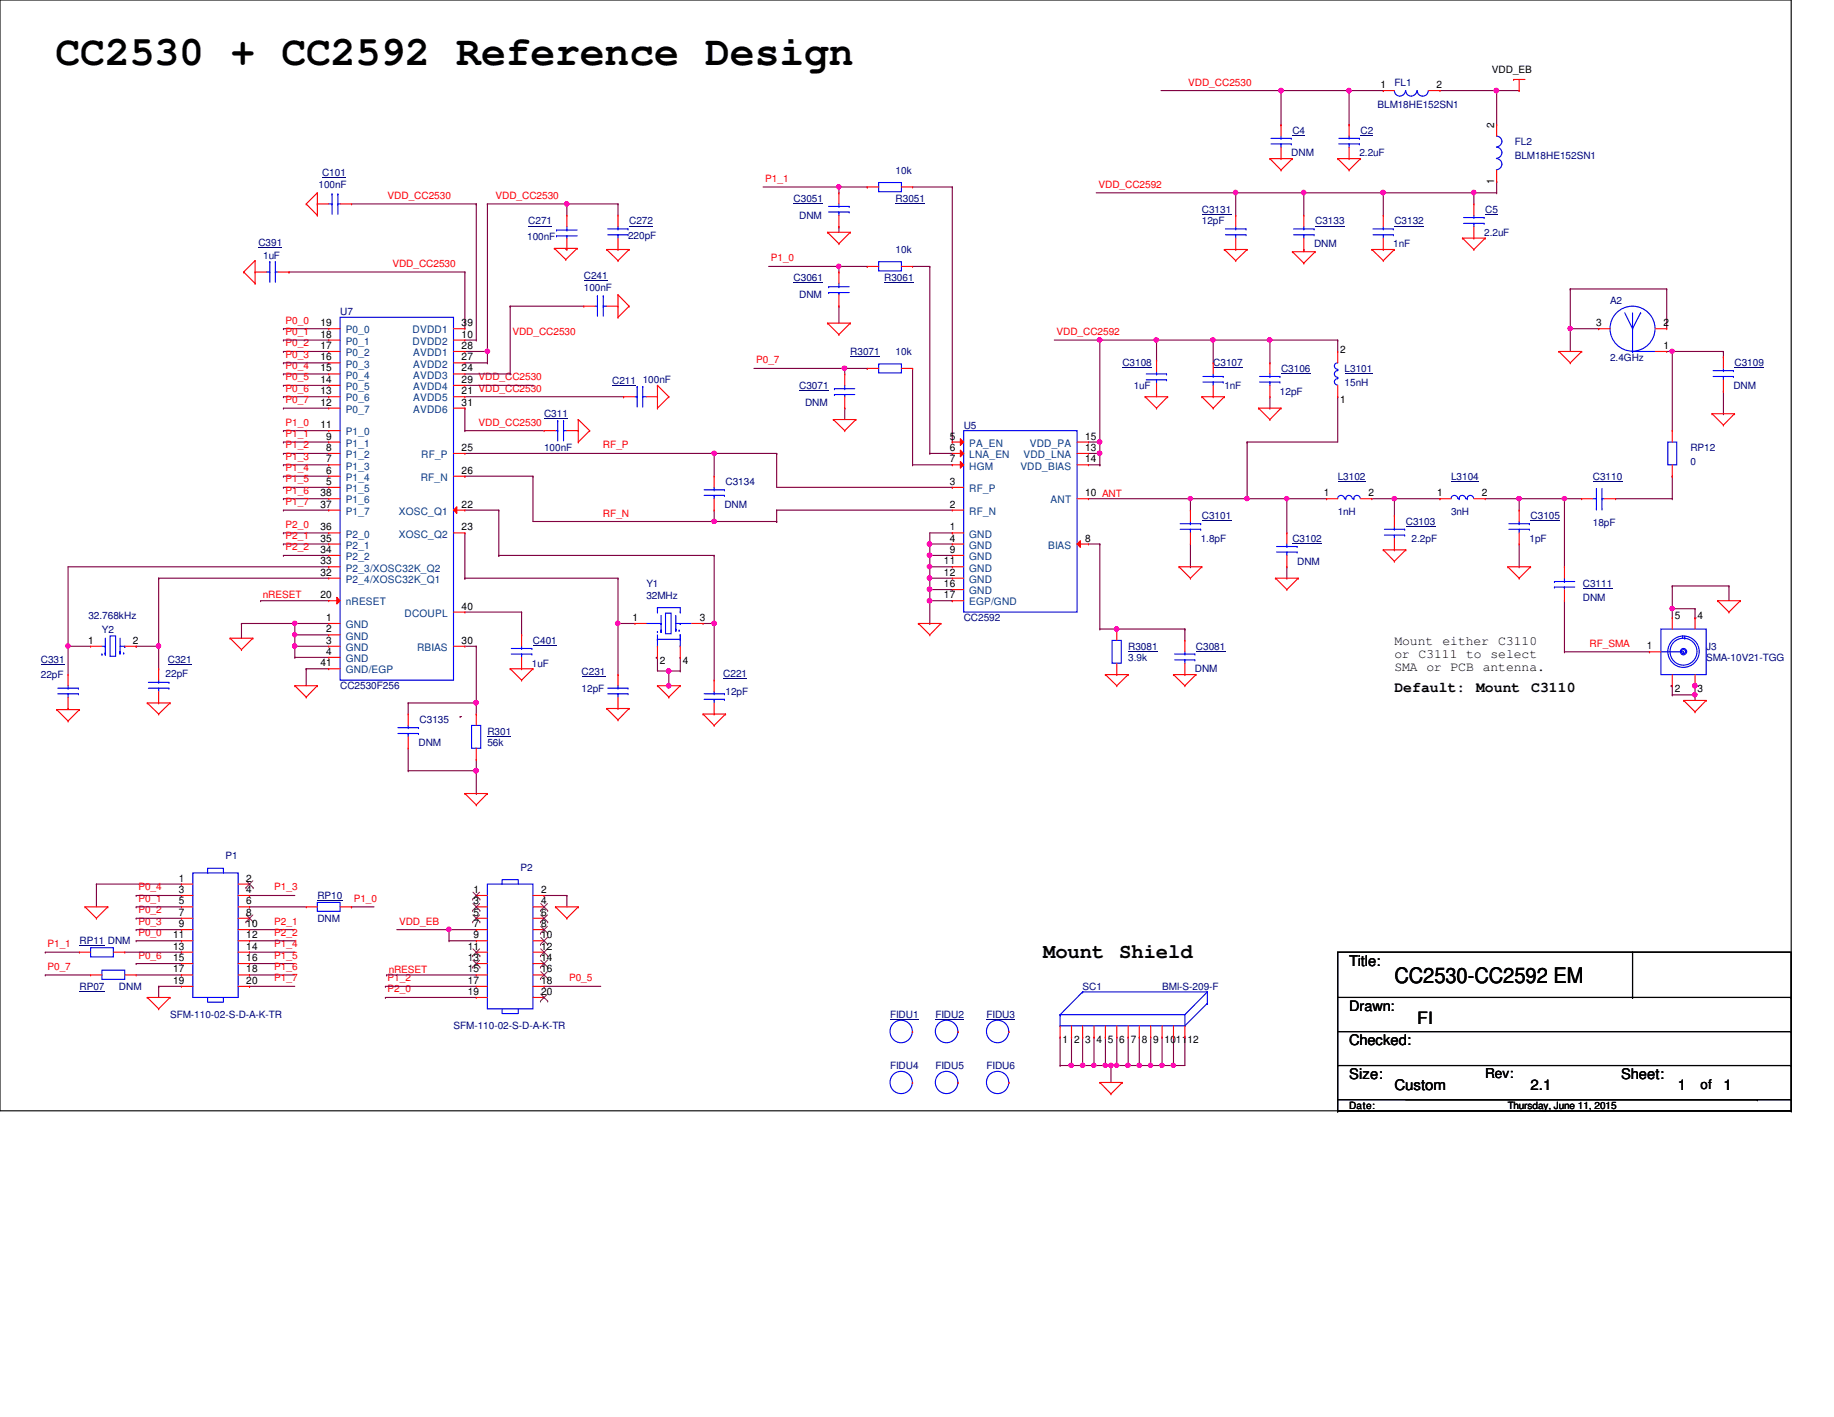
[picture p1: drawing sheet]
<svg xmlns="http://www.w3.org/2000/svg" width="279mm" height="216mm" viewBox="0 0 279 216" stroke-linecap="round" stroke-linejoin="round" font-family="sans-serif">
<defs><g id="words">
<text font-size="6.3" x="8.5" y="9.9">CC2530 + CC2592 Reference Design</text>
<text font-size="3.3" x="212.4" y="149.8">CC2530-CC2592 EM</text>
<g font-size="3.1">
<text x="158.9" y="146">Mount</text>
<text x="170.5" y="146">Shield</text>
</g>
<text font-size="2.6" x="215.9" y="156">FI</text>
<g font-size="2.2">
<text x="212.4" y="105.5">Default:</text>
<text x="224.9" y="105.5">Mount</text>
<text x="233.3" y="105.5">C3110</text>
<text x="205.5" y="147.1">Title:</text>
<text x="205.5" y="154">Drawn:</text>
<text x="205.5" y="159.2">Checked:</text>
<text x="205.5" y="164.4">Size:</text>
<text x="212.4" y="166.1">Custom</text>
<text x="233.2" y="166.1">2.1</text>
<text x="247" y="164.4">Sheet:</text>
<text x="255.6" y="166.1">1</text>
<text x="262.6" y="166.1">1</text>
</g>
<text font-size="2.1" x="226.3" y="164.3">Rev:</text>
<g font-size="2">
<text x="212.4" y="98.3">Mount either C3110</text>
<text x="212.4" y="100.3">or C3111 to select</text>
<text x="212.4" y="102.3">SMA or PCB antenna.</text>
<text x="259.1" y="166">of</text>
</g>
<g font-size="1.6">
<text x="210.3" y="13.4">1</text>
<text x="218.9" y="13.4">2</text>
<text x="227.6" y="19.5" transform="rotate(-90 227.6 19.5)">2</text>
<text x="227.6" y="28" transform="rotate(-90 227.6 28)">1</text>
<text x="48.8" y="49.7">19</text>
<text x="48.8" y="51.4">18</text>
<text x="48.8" y="53.2">17</text>
<text x="70.3" y="49.7">39</text>
<text x="70.3" y="51.4">10</text>
<text x="70.3" y="53.2">28</text>
<text x="204.2" y="53.7">2</text>
<text x="243.2" y="49.7">3</text>
<text x="253.4" y="49.7">2</text>
<text x="253.4" y="53.2">1</text>
<text x="48.8" y="54.9">16</text>
<text x="48.8" y="56.6">15</text>
<text x="48.8" y="58.3">14</text>
<text x="70.3" y="54.9">27</text>
<text x="70.3" y="56.6">24</text>
<text x="70.3" y="58.3">29 VDD_CC2530</text>
<text x="48.8" y="60.1">13</text>
<text x="48.8" y="61.8">12</text>
<text x="48.8" y="65.2">11</text>
<text x="70.3" y="60.1">21</text>
<text x="70.3" y="61.8">31</text>
<text x="204.2" y="61.4">1</text>
<text x="49.7" y="67">9</text>
<text x="49.7" y="68.7">8</text>
<text x="49.7" y="70.4">7</text>
<text x="70.3" y="68.7">25</text>
<text x="144.7" y="67">5</text>
<text x="144.7" y="68.7">6</text>
<text x="144.7" y="70.4">7</text>
<text x="165.3" y="67">15</text>
<text x="165.3" y="68.7">13</text>
<text x="165.3" y="70.4">14</text>
<text x="48.8" y="75.6">38</text>
<text x="48.8" y="77.3">37</text>
<text x="49.7" y="72.2">6</text>
<text x="49.7" y="73.9">5</text>
<text x="70.3" y="77.3">22</text>
<text x="70.3" y="72.2">26</text>
<text x="144.7" y="77.3">2</text>
<text x="144.7" y="73.9">3</text>
<text x="165.3" y="75.6">10 ANT</text>
<text x="201.7" y="75.6">1</text>
<text x="208.5" y="75.6">2</text>
<text x="218.9" y="75.6">1</text>
<text x="225.8" y="75.6">2</text>
<text x="48.8" y="80.8">36</text>
<text x="48.8" y="82.5">35</text>
<text x="70.3" y="80.8">23</text>
<text x="144.7" y="80.8">1</text>
<text x="144.7" y="82.5">4</text>
<text x="165.3" y="82.5">8</text>
<text x="48.8" y="84.2">34</text>
<text x="48.8" y="86">33</text>
<text x="48.8" y="87.7">32</text>
<text x="143.8" y="87.7">12</text>
<text x="143.8" y="89.5">16</text>
<text x="143.8" y="86">11</text>
<text x="144.7" y="84.2">9</text>
<text x="48.8" y="91.1">20</text>
<text x="49.7" y="94.6">1</text>
<text x="70.3" y="92.9">40</text>
<text x="96.4" y="94.6">1</text>
<text x="106.6" y="94.6">3</text>
<text x="143.8" y="91.1">17</text>
<text x="255.1" y="94.3">5</text>
<text x="258.6" y="94.3">4</text>
<text x="13.4" y="98.1">1</text>
<text x="20.2" y="98.1">2</text>
<text x="48.8" y="101.5">41</text>
<text x="49.7" y="96.4">2</text>
<text x="49.7" y="98.1">3</text>
<text x="49.7" y="99.8">4</text>
<text x="70.3" y="98.1">30</text>
<text x="100.5" y="101.1">2</text>
<text x="104" y="101.1">4</text>
<text x="250.9" y="98.9">1</text>
<text x="255.1" y="105.5">2</text>
<text x="258.6" y="105.5">3</text>
<text x="27.3" y="134.3">1</text>
<text x="27.3" y="136.1">3</text>
<text x="27.3" y="137.8">5</text>
<text x="37.5" y="134.3">2</text>
<text x="37.5" y="136.1">4</text>
<text x="37.5" y="137.8">6</text>
<text x="72.1" y="136.1">1</text>
<text x="72.1" y="137.8">3</text>
<text x="82.4" y="136.1">2</text>
<text x="82.4" y="137.8">4</text>
<text x="26.4" y="143">11</text>
<text x="27.3" y="139.5">7</text>
<text x="27.3" y="141.3">9</text>
<text x="37.5" y="139.5">8</text>
<text x="37.5" y="141.3">10</text>
<text x="37.5" y="143">12</text>
<text x="72.1" y="139.5">5</text>
<text x="72.1" y="141.3">7</text>
<text x="72.1" y="143">9</text>
<text x="82.4" y="139.5">6</text>
<text x="82.4" y="141.3">8</text>
<text x="82.4" y="143">10</text>
<text x="26.4" y="144.7">13</text>
<text x="26.4" y="146.4">15</text>
<text x="26.4" y="148.2">17</text>
<text x="26.4" y="149.9">19</text>
<text x="37.5" y="144.7">14</text>
<text x="37.5" y="146.4">16</text>
<text x="37.5" y="148.2">18</text>
<text x="37.5" y="149.9">20</text>
<text x="71.2" y="144.7">11</text>
<text x="71.2" y="146.4">13</text>
<text x="71.2" y="148.2">15</text>
<text x="71.2" y="149.9">17</text>
<text x="82.4" y="144.7">12</text>
<text x="82.4" y="146.4">14</text>
<text x="82.4" y="148.2">16</text>
<text x="82.4" y="149.9">18</text>
<text x="71.2" y="151.6">19</text>
<text x="82.4" y="151.6">20</text>
<text x="161.9" y="159">1</text>
<text x="163.6" y="159">2</text>
<text x="165.3" y="159">3</text>
<text x="167" y="159">4</text>
<text x="168.8" y="159">5</text>
<text x="170.5" y="159">6</text>
<text x="172.3" y="159">7</text>
<text x="173.9" y="159">8</text>
<text x="175.7" y="159">9</text>
<text x="177.4" y="159">10</text>
<text x="179.2" y="159">11</text>
<text x="180.9" y="159">12</text>
</g>
<g font-size="1.6" fill="#004080">
<text x="52.7" y="50.8">P0_0</text>
<text x="52.7" y="52.5">P0_1</text>
<text x="62.9" y="50.8">DVDD1</text>
<text x="62.9" y="52.5">DVDD2</text>
<text x="52.7" y="54.3">P0_2</text>
<text x="52.7" y="56">P0_3</text>
<text x="52.7" y="57.7">P0_4</text>
<text x="52.7" y="59.4">P0_5</text>
<text x="62.9" y="54.3">AVDD1</text>
<text x="62.9" y="56">AVDD2</text>
<text x="62.9" y="57.7">AVDD3</text>
<text x="62.9" y="59.4">AVDD4</text>
<text x="52.7" y="61.2">P0_6</text>
<text x="52.7" y="62.9">P0_7</text>
<text x="62.9" y="61.2">AVDD5</text>
<text x="62.9" y="62.9">AVDD6</text>
<text x="52.7" y="66.3">P1_0</text>
<text x="52.7" y="68.1">P1_1</text>
<text x="52.7" y="69.8">P1_2</text>
<text x="52.7" y="71.5">P1_3</text>
<text x="64.2" y="69.8">RF_P</text>
<text x="147.7" y="68.1">PA_EN</text>
<text x="147.7" y="69.8">LNA_EN</text>
<text x="147.7" y="71.5">HGM</text>
<text x="155.4" y="71.5">VDD_BIAS</text>
<text x="155.9" y="69.8">VDD_LNA</text>
<text x="156.9" y="68.1">VDD_PA</text>
<text x="52.7" y="73.3">P1_4</text>
<text x="52.7" y="75">P1_5</text>
<text x="52.7" y="76.7">P1_6</text>
<text x="64.1" y="73.3">RF_N</text>
<text x="147.7" y="75">RF_P</text>
<text x="160.1" y="76.7">ANT</text>
<text x="52.7" y="78.4">P1_7</text>
<text x="52.7" y="81.9">P2_0</text>
<text x="52.7" y="83.6">P2_1</text>
<text x="60.7" y="78.4">XOSC_Q1</text>
<text x="60.7" y="81.9">XOSC_Q2</text>
<text x="147.7" y="81.9">GND</text>
<text x="147.7" y="78.4">RF_N</text>
<text x="147.7" y="83.6">GND</text>
<text x="159.7" y="83.6">BIAS</text>
<text x="52.7" y="85.3">P2_2</text>
<text x="52.7" y="87.1">P2_3/XOSC32K_Q2</text>
<text x="52.7" y="88.8">P2_4/XOSC32K_Q1</text>
<text x="147.7" y="85.3">GND</text>
<text x="147.7" y="88.8">GND</text>
<text x="147.7" y="87.1">GND</text>
<text x="52.7" y="92.2">nRESET</text>
<text x="52.7" y="95.7">GND</text>
<text x="61.6" y="94">DCOUPL</text>
<text x="147.7" y="90.6">GND</text>
<text x="147.7" y="92.2">EGP/GND</text>
<text x="52.7" y="97.5">GND</text>
<text x="52.7" y="99.2">GND</text>
<text x="52.7" y="100.9">GND</text>
<text x="63.5" y="99.2">RBIAS</text>
<text x="52.7" y="102.6">GND/EGP</text>
</g>
<g font-size="1.5">
<text x="227.3" y="11">VDD_EB</text>
<text x="205.5" y="169">Date:</text>
<text x="229.7" y="169">Thursday, June 11, 2015</text>
</g>
<g font-size="1.5" fill="#f00">
<text x="181" y="13">VDD_CC2530</text>
<text x="116.6" y="27.7">P1_1</text>
<text x="167.3" y="28.6">VDD_CC2592</text>
<text x="59.1" y="30.3">VDD_CC2530</text>
<text x="75.5" y="30.3">VDD_CC2530</text>
<text x="59.8" y="40.7">VDD_CC2530</text>
<text x="117.4" y="39.8">P1_0</text>
<text x="43.5" y="49.3">P0_0</text>
<text x="43.5" y="52.8">P0_2</text>
<text x="43.5" y="51.1">P0_1</text>
<text x="78.1" y="51.1">VDD_CC2530</text>
<text x="161" y="51.1">VDD_CC2592</text>
<text x="43.5" y="56.2">P0_4</text>
<text x="43.5" y="58">P0_5</text>
<text x="43.5" y="59.7">P0_6</text>
<text x="43.5" y="54.5">P0_3</text>
<text x="72.9" y="59.7">VDD_CC2530</text>
<text x="115.2" y="55.4">P0_7</text>
<text x="43.5" y="64.9">P1_0</text>
<text x="43.5" y="61.4">P0_7</text>
<text x="72.9" y="64.9">VDD_CC2530</text>
<text x="43.5" y="66.6">P1_1</text>
<text x="43.5" y="68.3">P1_2</text>
<text x="43.5" y="70.1">P1_3</text>
<text x="43.5" y="71.8">P1_4</text>
<text x="91.9" y="68.3">RF_P</text>
<text x="43.5" y="73.5">P1_5</text>
<text x="43.5" y="75.2">P1_6</text>
<text x="43.5" y="77">P1_7</text>
<text x="43.5" y="80.4">P2_0</text>
<text x="43.5" y="82.1">P2_1</text>
<text x="43.5" y="83.9">P2_2</text>
<text x="91.9" y="78.7">RF_N</text>
<text x="40" y="91.2">nRESET</text>
<text x="242.1" y="98.6">RF_SMA</text>
<text x="21.1" y="137.4">P0_1</text>
<text x="21.1" y="135.7">P0_4</text>
<text x="41.8" y="135.7">P1_3</text>
<text x="53.9" y="137.4">P1_0</text>
<text x="21.1" y="142.6">P0_0</text>
<text x="21.1" y="140.9">P0_3</text>
<text x="21.1" y="139.1">P0_2</text>
<text x="41.8" y="140.9">P2_1</text>
<text x="41.8" y="142.6">P2_2</text>
<text x="60.8" y="140.9">VDD_EB</text>
<text x="7.2" y="147.8">P0_7</text>
<text x="7.2" y="144.3">P1_1</text>
<text x="21.1" y="146">P0_6</text>
<text x="41.8" y="144.3">P1_4</text>
<text x="41.8" y="146">P1_5</text>
<text x="41.8" y="147.8">P1_6</text>
<text x="41.8" y="149.5">P1_7</text>
<text x="59.1" y="149.5">P1_2</text>
<text x="59.2" y="148.2">nRESET</text>
<text x="86.7" y="149.5">P0_5</text>
<text x="59.1" y="151.2">P2_0</text>
</g>
<g font-size="1.5" fill="#000080">
<text x="209.8" y="16.4">BLM18HE152SN1</text>
<text x="212.4" y="13.1">FL1</text>
<text x="196.7" y="23.8">DNM</text>
<text x="196.9" y="20.4">C4</text>
<text x="207.1" y="23.8">2.2uF</text>
<text x="207.3" y="20.4">C2</text>
<text x="230.8" y="22.1">FL2</text>
<text x="48.5" y="28.7">100nF</text>
<text x="49.1" y="26.8">C101</text>
<text x="136.4" y="26.5">10k</text>
<text x="230.8" y="24.2">BLM18HE152SN1</text>
<text x="80.5" y="34.2">C271</text>
<text x="95.8" y="34.2">C272</text>
<text x="120.9" y="30.8">C3051</text>
<text x="121.8" y="33.4">DNM</text>
<text x="136.4" y="30.8">R3051</text>
<text x="183.1" y="32.5">C3131</text>
<text x="183.1" y="34.2">12pF</text>
<text x="200.4" y="34.2">C3133</text>
<text x="212.4" y="34.2">C3132</text>
<text x="226.1" y="35.9">2.2uF</text>
<text x="226.3" y="32.5">C5</text>
<text x="39.4" y="37.5">C391</text>
<text x="40.1" y="39.4">1uF</text>
<text x="80.3" y="36.6">100nF</text>
<text x="95.7" y="36.4">220pF</text>
<text x="136.4" y="38.5">10k</text>
<text x="200.2" y="37.7">DNM</text>
<text x="212.3" y="37.7">1nF</text>
<text x="88.9" y="42.5">C241</text>
<text x="88.9" y="44.4">100nF</text>
<text x="120.9" y="42.8">C3061</text>
<text x="121.8" y="45.4">DNM</text>
<text x="134.7" y="42.8">R3061</text>
<text x="245.3" y="46.3">A2</text>
<text x="51.8" y="48">U7</text>
<text x="93.3" y="58.5">C211</text>
<text x="97.9" y="58.4">100nF</text>
<text x="121.8" y="59.3">C3071</text>
<text x="129.5" y="54.1">R3071</text>
<text x="136.4" y="54.1">10k</text>
<text x="171" y="55.8">C3108</text>
<text x="172.7" y="59.3">1uF</text>
<text x="184.8" y="55.8">C3107</text>
<text x="186.5" y="59.3">1nF</text>
<text x="195.2" y="56.7">C3106</text>
<text x="204.9" y="56.7">L3101</text>
<text x="204.9" y="58.8">15nH</text>
<text x="245.3" y="54.9">2.4GHz</text>
<text x="264.1" y="59.3">DNM</text>
<text x="264.2" y="55.8">C3109</text>
<text x="82.9" y="63.6">C311</text>
<text x="122.6" y="61.8">DNM</text>
<text x="146.8" y="65.3">U5</text>
<text x="195" y="60.1">12pF</text>
<text x="82.9" y="68.7">100nF</text>
<text x="257.5" y="68.7">RP12</text>
<text x="257.5" y="70.8">0</text>
<text x="110.4" y="77.4">DNM</text>
<text x="110.5" y="74">C3134</text>
<text x="203.8" y="73.1">L3102</text>
<text x="221.1" y="73.1">L3104</text>
<text x="242.7" y="73.1">C3110</text>
<text x="182.9" y="82.6">1.8pF</text>
<text x="183.1" y="79.1">C3101</text>
<text x="196.9" y="82.6">C3102</text>
<text x="203.8" y="78.4">1nH</text>
<text x="214.2" y="80">C3103</text>
<text x="215.1" y="82.6">2.2pF</text>
<text x="221.1" y="78.4">3nH</text>
<text x="233" y="82.6">1pF</text>
<text x="233.2" y="79.1">C3105</text>
<text x="242.7" y="80.1">18pF</text>
<text x="98.5" y="89.5">Y1</text>
<text x="197.6" y="86">DNM</text>
<text x="241.1" y="89.5">C3111</text>
<text x="13.5" y="94.3">32.768kHz</text>
<text x="98.5" y="91.2">32MHz</text>
<text x="146.8" y="94.7">CC2592</text>
<text x="241.1" y="91.6">DNM</text>
<text x="6.2" y="101">C331</text>
<text x="15.5" y="96.4">Y2</text>
<text x="25.6" y="101">C321</text>
<text x="81" y="101.6">1uF</text>
<text x="81.2" y="98.1">C401</text>
<text x="171.9" y="99">R3081</text>
<text x="171.9" y="100.7">3.9k</text>
<text x="182.2" y="99">C3081</text>
<text x="259.9" y="99">J3</text>
<text x="259.9" y="100.7">SMA-10V21-TGG</text>
<text x="6.2" y="103.3">22pF</text>
<text x="25.2" y="103.1">22pF</text>
<text x="51.8" y="105">CC2530F256</text>
<text x="88.6" y="102.8">C231</text>
<text x="88.6" y="105.4">12pF</text>
<text x="110.2" y="103.1">C221</text>
<text x="110.5" y="105.9">12pF</text>
<text x="182" y="102.4">DNM</text>
<text x="63.8" y="113.7">DNM</text>
<text x="63.9" y="110.2">C3135</text>
<text x="74.3" y="111.9">R301</text>
<text x="74.3" y="113.7">56k</text>
<text x="34.4" y="130.9">P1</text>
<text x="48.3" y="137">RP10</text>
<text x="79.3" y="132.7">P2</text>
<text x="12.1" y="143.9">RP11 DNM</text>
<text x="48.3" y="140.4">DNM</text>
<text x="12.1" y="150.8">RP07</text>
<text x="18.1" y="150.8">DNM</text>
<text x="25.9" y="155.1">SFM-110-02-S-D-A-K-TR</text>
<text x="135.6" y="155.1">FIDU1</text>
<text x="142.5" y="155.1">FIDU2</text>
<text x="150.3" y="155.1">FIDU3</text>
<text x="164.9" y="150.8">SC1</text>
<text x="177" y="150.8">BMI-S-209-F</text>
<text x="69.1" y="156.8">SFM-110-02-S-D-A-K-TR</text>
<text x="135.6" y="162.9">FIDU4</text>
<text x="142.5" y="162.9">FIDU5</text>
<text x="150.3" y="162.9">FIDU6</text>
</g>
</g></defs>
<path d="M0 0h272.9v169.2h-272.9z" fill="none" stroke="#000" stroke-width=".17"/>
<g fill="none" stroke="#800040" stroke-width=".17">
<path d="M70.1 109.2h.1M70.1 109.2h.2M100 100.2h.1M100 100.2h.2M100.2 100.2h.1M100.2 100.2v2h1.7M101.9 102.2h.1M101.9 102.2v2.3M103.6 100.2h.1M103.6 100.2v2M14.7 134.7h12.9M27.6 134.7h.1"/>
<path d="M24.2 150.3h.1M24.2 150.3h3.4M24.2 150.3v1.7M38 145.1h.1M38 141.6h.1M38 146.8h.1M38 148.5h.1M38 150.3h.1M38 145.1h6.9M38 141.6h6.9M38 146.8h6.9M38 148.5h6.9"/>
<path d="M38 150.3h6.9M58.7 152h.1M58.7 150.3h.1M58.7 150.3h13.9M58.7 152h13.9M58.9 148.5h.1M58.9 148.5h13.7M60.5 141.6h7.9M68.4 141.6h.1M82.9 150.3h.1M82.9 150.3h8.6"/>
</g>
<circle cx="101.9" cy="104.5" r=".33" fill="#f0f"/>
<circle cx="101.9" cy="104.5" r=".33" fill="none" stroke="#f0f" stroke-width=".17"/>
<path d="M101.9 102.2h1.7M103.6 102.2h.1" fill="none" stroke="#800040" stroke-width=".17"/>
<circle cx="101.9" cy="102.2" r=".33" fill="#f0f"/>
<circle cx="101.9" cy="102.2" r=".33" fill="none" stroke="#f0f" stroke-width=".17"/>
<g fill="none" stroke="#800040" stroke-width=".17">
<path d="M254.8 89.3h.1M254.8 92.8h.1M254.8 89.3h8.6M254.8 89.3v3.5M254.8 92.8h3.4M258.2 94.1h.1M258.2 94.1h.2M263.4 89.3h.1M263.4 89.3v2.2M254.6 104.5h.1M254.6 104.5h.2M254.8 105.9h.1"/>
<path d="M254.8 105.9h3.4M258.2 104.3h.1M258.2 104.3v.2"/>
</g>
<circle cx="258.2" cy="105.8" r=".33" fill="#f0f"/>
<circle cx="258.2" cy="105.8" r=".33" fill="none" stroke="#f0f" stroke-width=".17"/>
<path d="M254.8 92.8h.1M254.8 92.8v1.3" fill="none" stroke="#800040" stroke-width=".17"/>
<circle cx="254.7" cy="92.7" r=".32" fill="#f0f"/>
<circle cx="254.7" cy="92.7" r=".32" fill="none" stroke="#f0f" stroke-width=".17"/>
<g fill="none" stroke="#800040" stroke-width=".17">
<path d="M167 29.4h21.3M188.3 29.4h.1M160.6 51.8h7M167.6 51.8h.1M258.2 92.8h.1M258.2 92.8v1.3M101.9 104.5h.1M101.9 104.5v.1M254.8 104.5h.1M254.8 104.5v1.4M258.2 105.9h.1M258.2 105.9v.8"/>
<path d="M38 136.4h.1M38 136.4h6.9M38 143.3h.1M38 143.3h6.9"/>
</g>
<circle cx="188.2" cy="29.3" r=".33" fill="#f0f"/>
<circle cx="188.2" cy="29.3" r=".33" fill="none" stroke="#f0f" stroke-width=".17"/>
<path d="M198.6 38h.1M198.6 38v.4M165.8 76h15.6M181.4 76h.1" fill="none" stroke="#800040" stroke-width=".17"/>
<circle cx="181.3" cy="76" r=".32" fill="#f0f"/>
<circle cx="181.3" cy="76" r=".32" fill="none" stroke="#f0f" stroke-width=".17"/>
<path d="M53.6 31.1h19M72.6 31.1h.1M77.7 46.7h.1M77.7 46.7h11.2M70.8 60.5h24.2M70.8 69.1h38M95 60.5h.1M108.8 69.1h.1" fill="none" stroke="#800040" stroke-width=".17"/>
<circle cx="108.8" cy="69.1" r=".33" fill="#f0f"/>
<circle cx="108.8" cy="69.1" r=".33" fill="none" stroke="#f0f" stroke-width=".17"/>
<g fill="none" stroke="#800040" stroke-width=".17">
<path d="M176.9 13.8h18.3M195.2 13.8h.1M70.8 72.6h.1M70.8 72.6h10.4M10.4 107.9h.1M10.4 107.9v.2M20.7 139.9h.1M20.7 138.2h.1M20.7 136.4h.1M20.7 139.9h6.9M20.7 138.2h6.9M20.7 136.4h6.9"/>
<path d="M20.7 143.3h.1M20.7 141.6h.1M20.7 146.8h.1M20.7 143.3h6.9M20.7 141.6h6.9M20.7 146.8h6.9M68.4 143.3h.1M68.4 141.6h.1M68.4 143.3h4.2M68.4 141.6h4.2M68.4 141.6v1.7M72.6 141.6h.1"/>
</g>
<circle cx="68.4" cy="141.6" r=".33" fill="#f0f"/>
<circle cx="68.4" cy="141.6" r=".33" fill="none" stroke="#f0f" stroke-width=".17"/>
<path d="M86.4 31.1h.1M86.4 31.1v1.7M86.4 31.1h7.7M94.1 31.1h.1M94.1 31.1v1.7" fill="none" stroke="#800040" stroke-width=".17"/>
<circle cx="86.3" cy="31.1" r=".33" fill="#f0f"/>
<circle cx="86.3" cy="31.1" r=".33" fill="none" stroke="#f0f" stroke-width=".17"/>
<path d="M86.2 37.8h.1M86.2 37.8l.2 .2M141.6 82.9h.1M141.6 95h.1M145.1 81.2h.1M145.1 91.5h.1M145.1 81.2h-3.5v1.7M145.1 91.5h-3.5v3.5" fill="none" stroke="#800040" stroke-width=".17"/>
<circle cx="141.6" cy="91.5" r=".34" fill="#f0f"/>
<circle cx="141.6" cy="91.5" r=".34" fill="none" stroke="#f0f" stroke-width=".17"/>
<path d="M141.6 82.9h.1M141.6 84.6h.1M141.6 82.9h3.5M141.6 82.9v1.7" fill="none" stroke="#800040" stroke-width=".17"/>
<circle cx="141.6" cy="82.9" r=".34" fill="#f0f"/>
<circle cx="141.6" cy="82.9" r=".34" fill="none" stroke="#f0f" stroke-width=".17"/>
<path d="M141.6 84.6h.1M141.6 86.4h.1M141.6 84.6h3.5M141.6 84.6v1.8" fill="none" stroke="#800040" stroke-width=".17"/>
<circle cx="141.6" cy="84.6" r=".33" fill="#f0f"/>
<circle cx="141.6" cy="84.6" r=".33" fill="none" stroke="#f0f" stroke-width=".17"/>
<circle cx="141.6" cy="86.3" r=".33" fill="#f0f"/>
<circle cx="141.6" cy="86.3" r=".33" fill="none" stroke="#f0f" stroke-width=".17"/>
<path d="M141.6 86.4h.1M141.6 88.1h.1M141.6 86.4h3.5M141.6 86.4v1.7" fill="none" stroke="#800040" stroke-width=".17"/>
<circle cx="141.6" cy="88.1" r=".33" fill="#f0f"/>
<circle cx="141.6" cy="88.1" r=".33" fill="none" stroke="#f0f" stroke-width=".17"/>
<path d="M141.6 88.1h.1M141.6 89.8h.1M141.6 88.1h3.5M141.6 88.1v1.7M141.6 89.8h3.5" fill="none" stroke="#800040" stroke-width=".17"/>
<circle cx="141.6" cy="89.8" r=".34" fill="#f0f"/>
<circle cx="141.6" cy="89.8" r=".34" fill="none" stroke="#f0f" stroke-width=".17"/>
<g fill="none" stroke="#800040" stroke-width=".17">
<path d="M165.8 67.4h1.8M165.8 70.8h1.8M165.8 69.1h1.8M167.6 67.4h.1M167.6 70.8h.1M167.6 69.1h.1M167.6 67.4v3.4M141.6 91.5h.1M141.6 89.8v1.7M165.8 82.9h1.8M167.6 82.9h.1M167.6 95.8h2.5"/>
<path d="M170.1 95.8h.1M180.5 95.8h.1M180.5 95.8v1.8"/>
</g>
<circle cx="167.5" cy="69.1" r=".33" fill="#f0f"/>
<circle cx="167.5" cy="69.1" r=".33" fill="none" stroke="#f0f" stroke-width=".17"/>
<path d="M10.4 98.5h.1M10.4 86.4v12.1" fill="none" stroke="#800040" stroke-width=".17"/>
<circle cx="10.3" cy="98.4" r=".33" fill="#f0f"/>
<circle cx="10.3" cy="98.4" r=".33" fill="none" stroke="#f0f" stroke-width=".17"/>
<path d="M10.4 98.5h.1M10.4 98.5h3.4M10.4 98.5v4.3M70.8 88.1h.1M70.8 88.1h23.3M94.1 88.1h.1M94.1 95h.1M94.1 88.1v6.9M94.1 95h2.6" fill="none" stroke="#800040" stroke-width=".17"/>
<circle cx="94.1" cy="95" r=".33" fill="#f0f"/>
<circle cx="94.1" cy="95" r=".33" fill="none" stroke="#f0f" stroke-width=".17"/>
<g fill="none" stroke="#800040" stroke-width=".17">
<path d="M195.2 19h.1M195.2 13.8v5.2M44 41.4h.1M44 41.4h26.8M176.2 60.1h.1M176.2 60.1v.4M190 67.4h.1M203.8 60.5h.1M203.8 60.5v6.9h-13.8M94.1 95v7.8M107.1 95h1.7M108.8 95h.1"/>
<path d="M94.1 102.8h.1"/>
</g>
<circle cx="195.2" cy="13.8" r=".34" fill="#f0f"/>
<circle cx="195.2" cy="13.8" r=".34" fill="none" stroke="#f0f" stroke-width=".17"/>
<path d="M195.2 13.8h15.5M205.5 13.8h.1M205.5 19h.1M205.5 13.8v5.2M210.7 13.8h.1" fill="none" stroke="#800040" stroke-width=".17"/>
<circle cx="205.5" cy="13.8" r=".33" fill="#f0f"/>
<circle cx="205.5" cy="13.8" r=".33" fill="none" stroke="#f0f" stroke-width=".17"/>
<path d="M219.4 13.8h8.6M228 13.8h.1M228 13.8v5.2" fill="none" stroke="#800040" stroke-width=".17"/>
<circle cx="228" cy="13.8" r=".34" fill="#f0f"/>
<circle cx="228" cy="13.8" r=".34" fill="none" stroke="#f0f" stroke-width=".17"/>
<path d="M228 13.8h3.4M231.4 13.8h.1M210.7 29.4h.1M210.7 29.4v3.4M210.7 29.4h13.8M224.5 29.4h.1M224.5 29.4v1.7M228 27.6h.1M228 27.6v1.8" fill="none" stroke="#800040" stroke-width=".17"/>
<circle cx="224.5" cy="29.3" r=".33" fill="#f0f"/>
<circle cx="224.5" cy="29.3" r=".33" fill="none" stroke="#f0f" stroke-width=".17"/>
<path d="M198.6 29.4h.1M198.6 29.4h12.1M198.6 29.4v3.4M210.7 29.4h.1M224.5 29.4h3.5M228 29.4h.1" fill="none" stroke="#800040" stroke-width=".17"/>
<circle cx="198.6" cy="29.3" r=".33" fill="#f0f"/>
<circle cx="198.6" cy="29.3" r=".33" fill="none" stroke="#f0f" stroke-width=".17"/>
<circle cx="210.7" cy="29.3" r=".34" fill="#f0f"/>
<circle cx="210.7" cy="29.3" r=".34" fill="none" stroke="#f0f" stroke-width=".17"/>
<path d="M188.3 29.4h.1M188.3 29.4v3.4M188.3 29.4h10.3M198.6 29.4h.1M184.8 51.8h.1M184.8 51.8v3.5M184.8 51.8h8.7M193.5 51.8h.1M203.8 51.8h.1M203.8 51.8v1.8" fill="none" stroke="#800040" stroke-width=".17"/>
<circle cx="184.8" cy="51.8" r=".33" fill="#f0f"/>
<circle cx="184.8" cy="51.8" r=".33" fill="none" stroke="#f0f" stroke-width=".17"/>
<circle cx="193.4" cy="51.8" r=".33" fill="#f0f"/>
<circle cx="193.4" cy="51.8" r=".33" fill="none" stroke="#f0f" stroke-width=".17"/>
<path d="M167.6 51.8h.1M167.6 51.8v15.6M176.2 54.9h.1M184.8 51.8h.1M184.8 51.8h-8.6v3.1M193.5 55.3h.1M193.5 51.8h.1M193.5 51.8v3.5M193.5 51.8h10.3M193.5 62.2h.1M193.5 60.5v1.7" fill="none" stroke="#800040" stroke-width=".17"/>
<circle cx="167.5" cy="67.3" r=".33" fill="#f0f"/>
<circle cx="167.5" cy="67.3" r=".33" fill="none" stroke="#f0f" stroke-width=".17"/>
<path d="M167.6 51.8h8.6M176.2 51.8h.1" fill="none" stroke="#800040" stroke-width=".17"/>
<circle cx="167.5" cy="51.8" r=".33" fill="#f0f"/>
<circle cx="167.5" cy="51.8" r=".33" fill="none" stroke="#f0f" stroke-width=".17"/>
<circle cx="176.2" cy="51.8" r=".33" fill="#f0f"/>
<circle cx="176.2" cy="51.8" r=".33" fill="none" stroke="#f0f" stroke-width=".17"/>
<g fill="none" stroke="#800040" stroke-width=".17">
<path d="M43.2 50.1h.1M43.2 53.6h.1M43.2 57h.1M43.2 58.7h.1M43.2 51.8h.1M43.2 55.3h.1M43.2 50.1h6.9M43.2 53.6h6.9M43.2 57h6.9M43.2 58.7h6.9M43.2 51.8h6.9M43.2 55.3h6.9"/>
<path d="M43.2 65.6h.1M43.2 67.4h.1M43.2 69.1h.1M43.2 70.8h.1M43.2 72.6h.1M43.2 74.3h.1M43.2 76h.1M43.2 77.7h.1M43.2 60.5h.1M43.2 62.2h.1M43.2 65.6h6.9M43.2 67.4h6.9"/>
<path d="M43.2 69.1h6.9M43.2 70.8h6.9M43.2 72.6h6.9M43.2 74.3h6.9M43.2 76h6.9M43.2 77.7h6.9M43.2 60.5h6.9M43.2 62.2h6.9M39.7 91.5h.1M39.7 91.5h10.4M43.2 81.2h.1M43.2 82.9h.1"/>
<path d="M43.2 84.6h.1M43.2 81.2h6.9M43.2 82.9h6.9M43.2 84.6h6.9M44.9 95h.1M44.9 95h5.2"/>
</g>
<circle cx="44.9" cy="95" r=".32" fill="#f0f"/>
<circle cx="44.9" cy="95" r=".32" fill="none" stroke="#f0f" stroke-width=".17"/>
<path d="M44.9 95h.1M44.9 96.7h.1M44.9 95v3.5M44.9 96.7h5.2M44.9 100.2h.1M44.9 100.2h5.2" fill="none" stroke="#800040" stroke-width=".17"/>
<circle cx="44.9" cy="96.7" r=".32" fill="#f0f"/>
<circle cx="44.9" cy="96.7" r=".32" fill="none" stroke="#f0f" stroke-width=".17"/>
<path d="M44.9 98.5h.1M44.9 98.5h5.2" fill="none" stroke="#800040" stroke-width=".17"/>
<circle cx="44.9" cy="98.4" r=".33" fill="#f0f"/>
<circle cx="44.9" cy="98.4" r=".33" fill="none" stroke="#f0f" stroke-width=".17"/>
<g fill="none" stroke="#800040" stroke-width=".17">
<path d="M10.4 86.4h39.7M20.7 98.5h.1M24.2 88.1h.1M24.2 88.1h25.9M24.2 88.1v10.4h-3.5M36.8 95h.1M36.8 95v2.2M36.8 95h8.1M44.9 98.5h.1M44.9 98.5v1.7M50.1 86.4h.1M46.7 101.9h.1"/>
<path d="M46.7 101.9v2.6M46.7 101.9h3.4"/>
</g>
<circle cx="24.1" cy="98.4" r=".33" fill="#f0f"/>
<circle cx="24.1" cy="98.4" r=".33" fill="none" stroke="#f0f" stroke-width=".17"/>
<g fill="none" stroke="#800040" stroke-width=".17">
<path d="M74.3 31.1h.1M74.3 31.1v22.5M70.8 51.8h1.8M70.8 53.6h3.5M72.6 51.8h.1M74.3 53.6h.1M24.2 98.5h.1M24.2 98.5v3.4M70.8 98.5h1.8M70.8 93.3h8.7M72.6 98.5h.1M72.6 98.5v8.6"/>
<path d="M79.5 93.3h.1M79.5 96.7h.1M79.5 93.3v3.4M72.6 107.1h.1"/>
</g>
<circle cx="74.3" cy="53.5" r=".33" fill="#f0f"/>
<circle cx="74.3" cy="53.5" r=".33" fill="none" stroke="#f0f" stroke-width=".17"/>
<g fill="none" stroke="#800040" stroke-width=".17">
<path d="M72.6 31.1h.1M72.6 31.1v20.7M70.8 41.4h.1M70.8 55.3h3.5M70.8 58.7h10.4M70.8 41.4v8.7M70.8 57h6.9M74.3 55.3h.1M74.3 53.6h.1M74.3 53.6v1.7M77.7 57h.1M77.7 46.7h.1"/>
<path d="M77.7 46.7v10.3M81.2 58.7h.1M70.8 65.6h.1M70.8 65.6h12.1M70.8 77.7h5.2M76 77.7h.1M76 77.7v6.9M70.8 88.1h.1M70.8 81.2v6.9M76 84.6h.1M76 84.6h32.8M108.8 84.6h.1"/>
<path d="M108.8 84.6v10.4"/>
</g>
<circle cx="108.8" cy="95" r=".33" fill="#f0f"/>
<circle cx="108.8" cy="95" r=".33" fill="none" stroke="#f0f" stroke-width=".17"/>
<g fill="none" stroke="#800040" stroke-width=".17">
<path d="M70.8 62.2h.1M70.8 62.2v3.4M196 76h.1M196 76v5.2M108.8 95h.1M108.8 95v8.6M167.6 95.8h.1M167.6 82.9v12.9M196 88.1h.1M196 86.4v1.7M14.7 134.7h.1M14.7 134.7v3.5"/>
<path d="M38 138.2h.1M38 138.2h8.7M53.6 138.2h.1M53.6 138.2h3.4M82.9 136.4h.1M82.9 136.4h3.5M86.4 136.4h.1M86.4 136.4v1.8M6.9 148.5h.1M6.9 145.1h.1M6.9 148.5h6.9M6.9 145.1h5.2"/>
<path d="M19 145.1h8.6M20.7 148.5h6.9M27.6 148.5h.1M27.6 145.1h.1"/>
</g>
<circle cx="196" cy="76" r=".32" fill="#f0f"/>
<circle cx="196" cy="76" r=".32" fill="none" stroke="#f0f" stroke-width=".17"/>
<path d="M190 67.4h.1M190 67.4v8.6M196 76h6.1M202.1 76h.1M170.1 95.8h10.4M180.5 95.8h.1" fill="none" stroke="#800040" stroke-width=".17"/>
<circle cx="170.1" cy="95.8" r=".33" fill="#f0f"/>
<circle cx="170.1" cy="95.8" r=".33" fill="none" stroke="#f0f" stroke-width=".17"/>
<path d="M81.2 72.6h.1M81.2 72.6v6.9h27.6M108.8 79.5h.1" fill="none" stroke="#800040" stroke-width=".17"/>
<circle cx="108.8" cy="79.4" r=".33" fill="#f0f"/>
<circle cx="108.8" cy="79.4" r=".33" fill="none" stroke="#f0f" stroke-width=".17"/>
<g fill="none" stroke="#800040" stroke-width=".17">
<path d="M127.8 34.5h.1M127.8 34.5v.9M145.1 28.5v38.9M127.8 46.7h.1M127.8 46.7v2.5M139 56.1h.1M139 56.1v14.7M141.6 40.6v28.5M118.3 69.1h.1M118.3 77.7h.1M118.3 79.5h.1M118.3 69.1v5.2h26.8"/>
<path d="M118.3 77.7v1.8M118.3 77.7h26.8M128.7 62.2h.1M128.7 62.2v1.7M139 70.8h.1M139 70.8h6.1M141.6 69.1h.1M141.6 69.1h3.5M145.1 67.4h.1M145.1 69.1h.1M145.1 74.3h.1M161.5 158h.1"/>
<path d="M161.5 158v4.3M161.5 162.3h.1M161.5 162.3h1.7"/>
</g>
<circle cx="163.2" cy="162.3" r=".33" fill="#f0f"/>
<circle cx="163.2" cy="162.3" r=".33" fill="none" stroke="#f0f" stroke-width=".17"/>
<path d="M163.2 158h.1M163.2 158v4.3M164.9 158h.1M164.9 158v4.3M180.5 158h.1M180.5 158v4.3M163.2 162.3h.1M163.2 162.3h3.5M164.9 162.3h.1" fill="none" stroke="#800040" stroke-width=".17"/>
<circle cx="166.6" cy="162.3" r=".32" fill="#f0f"/>
<circle cx="166.6" cy="162.3" r=".32" fill="none" stroke="#f0f" stroke-width=".17"/>
<circle cx="164.9" cy="162.3" r=".33" fill="#f0f"/>
<circle cx="164.9" cy="162.3" r=".33" fill="none" stroke="#f0f" stroke-width=".17"/>
<path d="M166.7 158h.1M166.7 158v4.3M166.7 162.3h.1M166.7 162.3h1.7" fill="none" stroke="#800040" stroke-width=".17"/>
<circle cx="168.4" cy="162.3" r=".32" fill="#f0f"/>
<circle cx="168.4" cy="162.3" r=".32" fill="none" stroke="#f0f" stroke-width=".17"/>
<path d="M168.4 158h.1M168.4 158v4.3M170.1 158h.1M170.1 158v4.3M168.4 162.3h.1M168.4 162.3h.8M170.1 162.3h.1M170.1 162.3h1.8" fill="none" stroke="#800040" stroke-width=".17"/>
<circle cx="170.1" cy="162.3" r=".32" fill="#f0f"/>
<circle cx="170.1" cy="162.3" r=".32" fill="none" stroke="#f0f" stroke-width=".17"/>
<path d="M171.9 158h.1M171.9 158v4.3M171.9 162.3h.1M171.9 162.3h1.7" fill="none" stroke="#800040" stroke-width=".17"/>
<circle cx="173.6" cy="162.3" r=".33" fill="#f0f"/>
<circle cx="173.6" cy="162.3" r=".33" fill="none" stroke="#f0f" stroke-width=".17"/>
<circle cx="171.8" cy="162.3" r=".33" fill="#f0f"/>
<circle cx="171.8" cy="162.3" r=".33" fill="none" stroke="#f0f" stroke-width=".17"/>
<path d="M173.6 158h.1M173.6 158v4.3M175.3 158h.1M175.3 158v4.3M173.6 162.3h.1M173.6 162.3h3.4M175.3 162.3h.1" fill="none" stroke="#800040" stroke-width=".17"/>
<circle cx="177" cy="162.3" r=".32" fill="#f0f"/>
<circle cx="177" cy="162.3" r=".32" fill="none" stroke="#f0f" stroke-width=".17"/>
<circle cx="175.3" cy="162.3" r=".32" fill="#f0f"/>
<circle cx="175.3" cy="162.3" r=".32" fill="none" stroke="#f0f" stroke-width=".17"/>
<path d="M177 158h.1M177 158v4.3M177 162.3h.1M177 162.3h1.8" fill="none" stroke="#800040" stroke-width=".17"/>
<circle cx="178.7" cy="162.3" r=".32" fill="#f0f"/>
<circle cx="178.7" cy="162.3" r=".32" fill="none" stroke="#f0f" stroke-width=".17"/>
<path d="M178.8 158h.1M178.8 158v4.3M169.2 162.3h.1M169.2 162.3h.9M169.2 162.3v2.6M178.8 162.3h.1M178.8 162.3h1.7" fill="none" stroke="#800040" stroke-width=".17"/>
<circle cx="169.3" cy="162.3" r=".33" fill="#f0f"/>
<circle cx="169.3" cy="162.3" r=".33" fill="none" stroke="#f0f" stroke-width=".17"/>
<path d="M116.2 28.5h11.6M127.8 28.5h.1M139 28.5h6.1M145.1 28.5h.1M114.9 56.1h13.8M117.1 40.6h10.7M127.8 40.6h.1M128.7 56.1h.1M128.7 56.1v.9M139 40.6h2.6M141.6 40.6h.1" fill="none" stroke="#800040" stroke-width=".17"/>
<circle cx="128.7" cy="56.1" r=".33" fill="#f0f"/>
<circle cx="128.7" cy="56.1" r=".33" fill="none" stroke="#f0f" stroke-width=".17"/>
<path d="M127.8 40.6h.1M127.8 40.6v.8M128.7 56.1h3.4M132.1 56.1h.1" fill="none" stroke="#800040" stroke-width=".17"/>
<circle cx="127.8" cy="40.6" r=".32" fill="#f0f"/>
<circle cx="127.8" cy="40.6" r=".32" fill="none" stroke="#f0f" stroke-width=".17"/>
<path d="M127.8 28.5h.1M127.8 28.5v.9M127.8 40.6h4.3M132.1 40.6h.1" fill="none" stroke="#800040" stroke-width=".17"/>
<circle cx="127.8" cy="28.5" r=".32" fill="#f0f"/>
<circle cx="127.8" cy="28.5" r=".32" fill="none" stroke="#f0f" stroke-width=".17"/>
<path d="M74.3 31.1h12.1M86.4 31.1h.1M127.8 28.5h4.3M132.1 28.5h.1M258.2 104.5h.1M258.2 104.5v1.4" fill="none" stroke="#800040" stroke-width=".17"/>
<circle cx="258.2" cy="104.5" r=".34" fill="#f0f"/>
<circle cx="258.2" cy="104.5" r=".34" fill="none" stroke="#f0f" stroke-width=".17"/>
<path d="M239.2 50.1h.1M239.2 50.1v3.5M239.2 50.1h4.3M243.5 50.1h.1M238.3 99.3h13M251.3 99.3h.1" fill="none" stroke="#800040" stroke-width=".17"/>
<circle cx="239.2" cy="50.1" r=".32" fill="#f0f"/>
<circle cx="239.2" cy="50.1" r=".32" fill="none" stroke="#f0f" stroke-width=".17"/>
<path d="M239.2 44h.1M239.2 44h14.7M253.9 44h.1M253.9 44v6.1M253.9 53.6h.9M254.8 53.6h.1M254.8 53.6v12M262.6 54.4h.1M262.6 53.6v.8M254.8 72.6h.1M254.8 72.6v3.4" fill="none" stroke="#800040" stroke-width=".17"/>
<circle cx="254.7" cy="53.5" r=".32" fill="#f0f"/>
<circle cx="254.7" cy="53.5" r=".32" fill="none" stroke="#f0f" stroke-width=".17"/>
<path d="M239.2 44h.1M239.2 44v6.1M254.8 53.6h7.8M262.6 53.6h.1M262.6 59.6v3.4M190 76h.1M190 76h6M209 76h3.4M212.4 76h.1M262.6 63h.1" fill="none" stroke="#800040" stroke-width=".17"/>
<circle cx="212.4" cy="76" r=".33" fill="#f0f"/>
<circle cx="212.4" cy="76" r=".33" fill="none" stroke="#f0f" stroke-width=".17"/>
<path d="M212.4 76h.1M212.4 76v2.6M212.4 76h7M219.4 76h.1M226.3 76h5.1M231.4 76h.1M238.3 76h.1M238.3 76v10.4M246.1 76h8.7M254.8 76h.1M238.3 99.3h.1M238.3 91.5v7.8" fill="none" stroke="#800040" stroke-width=".17"/>
<circle cx="238.3" cy="76" r=".33" fill="#f0f"/>
<circle cx="238.3" cy="76" r=".33" fill="none" stroke="#f0f" stroke-width=".17"/>
<g fill="none" stroke="#800040" stroke-width=".17">
<path d="M108.8 69.1h.1M108.8 79.5h.1M108.8 69.1v3.5M108.8 77.7v1.8M108.8 69.1h9.5M108.8 79.5h9.5M118.3 69.1h.1M118.3 79.5h.1M238.3 76h.1M238.3 76h2.7M62.2 107.1h.1M62.2 107.1v1.7"/>
<path d="M62.2 107.1h10.4M72.6 117.4h.1M72.6 107.1h.1M72.6 115.7v1.7"/>
</g>
<circle cx="72.5" cy="107.1" r=".34" fill="#f0f"/>
<circle cx="72.5" cy="107.1" r=".34" fill="none" stroke="#f0f" stroke-width=".17"/>
<path d="M62.2 117.4h.1M62.2 114v3.4M62.2 117.4h10.4M72.6 108.8h.1M72.6 117.4h.1M72.6 107.1v1.7" fill="none" stroke="#800040" stroke-width=".17"/>
<circle cx="72.5" cy="117.4" r=".34" fill="#f0f"/>
<circle cx="72.5" cy="117.4" r=".34" fill="none" stroke="#f0f" stroke-width=".17"/>
<path d="M231.4 76h.1M231.4 76v1.7M231.4 76h6.9M238.3 76h.1M72.6 117.4v3.5M72.6 120.9h.1" fill="none" stroke="#800040" stroke-width=".17"/>
<circle cx="231.4" cy="76" r=".32" fill="#f0f"/>
<circle cx="231.4" cy="76" r=".32" fill="none" stroke="#f0f" stroke-width=".17"/>
<path d="M181.4 76h.1M181.4 76v1.7M181.4 76h8.6M190 76h.1M181.4 86.4h.1M181.4 82.9v3.5M231.4 86.4h.1M231.4 82.9v3.5" fill="none" stroke="#800040" stroke-width=".17"/>
<circle cx="190" cy="76" r=".32" fill="#f0f"/>
<circle cx="190" cy="76" r=".32" fill="none" stroke="#f0f" stroke-width=".17"/>
<g fill="none" stroke="#f00" stroke-width=".17">
<path d="M230.6 12.1h.1M230.6 12.1h1.7M231.4 13.8h.1M231.4 12.1v1.7M38.9 39.7h.1M38.9 39.7v3.5M38.9 39.7l-1.8 1.7M46.7 31.1h.1M46.7 31.1l1.6 1.7M48.3 32.8h.1M48.3 29.4h.1M48.3 29.4v3.4"/>
<path d="M48.3 29.4l-1.6 1.7M84.5 37.8h.1M84.5 37.8h3.4M84.5 37.8l1.7 1.7M86.2 39.5h.1M87.9 37.8h.1M87.9 37.8l-1.7 1.7M92.4 38h.1M92.4 38h3.4M92.4 38l1.7 1.7M94.1 39.7h.1M95.8 38h.1"/>
<path d="M95.8 38l-1.7 1.7M126.1 35.4h.1M126.1 35.4h3.4M126.1 35.4l1.7 1.7M127.8 37.1h.1M129.5 35.4h.1M129.5 35.4l-1.7 1.7M186.5 38h.1M186.5 38h3.5M186.5 38l1.8 1.7M188.3 39.7h.1M190 38h.1"/>
<path d="M190 38l-1.7 1.7M193.5 24.2h.1M193.5 24.2h3.4M193.5 24.2l1.7 1.7M195.2 25.9h.1M196.9 38.4h.1M196.9 24.2h.1M196.9 38.4h3.5M196.9 38.4l1.7 1.7M196.9 24.2l-1.7 1.7M200.4 38.4h.1M200.4 38.4l-1.8 1.7"/>
<path d="M203.8 24.2h.1M203.8 24.2h3.5M203.8 24.2l1.7 1.7M205.5 25.9h.1M207.3 24.2h.1M207.3 24.2l-1.8 1.7M209 38h.1M209 38h3.4M209 38l1.7 1.7M210.7 39.7h.1M210.7 32.8h.1M210.7 38h.1"/>
<path d="M210.7 32.8v1.7M210.7 36.3v1.7M212.4 38h.1M212.4 38l-1.7 1.7M222.8 36.3h.1M222.8 36.3h3.5M222.8 36.3l1.7 1.7M224.5 38h.1M226.3 36.3h.1M226.3 36.3l-1.8 1.7M37.1 41.4h.1M37.1 41.4l1.8 1.8"/>
<path d="M38.9 43.2h.1M88.9 46.7h.1M88.9 46.7h1.8M92.4 46.7h1.7M94.1 48.3h.1M94.1 44.9h.1M94.1 46.7h.1M94.1 44.9v3.4M94.1 44.9l1.7 1.8M95.8 46.7h.1M95.8 46.7l-1.7 1.6M100.2 58.7h.1"/>
<path d="M100.2 58.7v3.5M100.2 58.7l1.7 1.8M126.1 49.2h.1M126.1 49.2h3.4M126.1 49.2l1.7 1.8M127.8 51h.1M129.5 49.2h.1M129.5 49.2l-1.7 1.8M198.6 40.1h.1M237.5 53.6h.1M237.5 53.6h3.5M237.5 53.6l1.7 1.7"/>
<path d="M239.2 55.3h.1M241 53.6h.1M241 53.6l-1.8 1.7M88.1 67.4h.1M88.1 63.9h.1M88.1 63.9v3.5M88.1 63.9l1.7 1.7M89.8 65.6h.1M89.8 65.6l-1.7 1.8M95 60.5h.1M95 60.5h1.7M98.5 60.5h1.7"/>
<path d="M100.2 62.2h.1M100.2 60.5h.1M101.9 60.5h.1M101.9 60.5l-1.7 1.7M127 63.9h.1M127 63.9h3.4M127 63.9l1.7 1.7M128.7 65.6h.1M130.4 63.9h.1M130.4 63.9l-1.7 1.7M174.5 60.5h.1M174.5 60.5h3.4"/>
<path d="M174.5 60.5l1.7 1.7M176.2 62.2h.1M177.9 60.5h.1M177.9 60.5l-1.7 1.7M183.1 60.5h.1M183.1 60.5h3.4M183.1 60.5l1.7 1.7M184.8 62.2h.1M186.5 60.5h.1M186.5 60.5l-1.7 1.7M191.7 62.2h.1M191.7 62.2h3.5"/>
<path d="M191.7 62.2l1.8 1.7M193.5 63.9h.1M195.2 62.2h.1M195.2 62.2l-1.7 1.7M260.8 63h.1M260.8 63h3.4M260.8 63l1.8 1.8M262.6 64.8h.1M264.2 63h.1M264.2 63l-1.6 1.8M35.1 97.2h.1M35.1 97.2h3.4"/>
<path d="M35.1 97.2l1.7 1.8M36.8 99h.1M38.5 97.2h.1M38.5 97.2l-1.7 1.8M96.7 95h.1M96.7 95h1.8M100.2 98.5v1.7M103.6 98.5v1.7M105.4 95h1.7M107.1 95h.1M139.9 95h.1M139.9 95h3.4"/>
<path d="M139.9 95l1.7 1.7M141.6 96.7h.1M143.3 95h.1M143.3 95l-1.7 1.7M179.6 86.4h.1M179.6 86.4h3.5M179.6 86.4l1.8 1.7M181.4 88.1h.1M183.1 86.4h.1M183.1 86.4l-1.7 1.7M194.3 88.1h.1M194.3 88.1h3.5"/>
<path d="M194.3 88.1l1.7 1.7M196 89.8h.1M196 81.2h.1M196 86.4h.1M196 81.2v1.7M196 84.6v1.8M197.8 88.1h.1M197.8 88.1l-1.8 1.7M210.7 83.8h.1M210.7 83.8h3.5M210.7 83.8l1.7 1.7M212.4 85.5h.1"/>
<path d="M214.2 83.8h.1M214.2 83.8l-1.8 1.7M229.7 86.4h.1M229.7 86.4h3.5M229.7 86.4l1.7 1.7M231.4 88.1h.1M233.2 86.4h.1M233.2 86.4l-1.8 1.7M261.7 91.5h.1M261.7 91.5h3.4M261.7 91.5l1.7 1.8M263.4 93.3h.1"/>
<path d="M265.1 91.5h.1M265.1 91.5l-1.7 1.8M8.6 108.1h.1M8.6 108.1h3.5M8.6 108.1l1.8 1.8M10.4 109.9h.1M12.1 108.1h.1M12.1 108.1l-1.7 1.8M22.4 107.1h.1M22.4 107.1h3.5M22.4 107.1l1.8 1.7M24.2 108.8h.1"/>
<path d="M24.2 101.9h.1M24.2 107.1h.1M24.2 101.9v1.7M24.2 105.4v1.7M25.9 107.1h.1M25.9 107.1l-1.7 1.7M44.9 104.5h.1M44.9 104.5h3.4M44.9 104.5l1.8 1.7M46.7 106.2h.1M48.3 104.5h.1M48.3 104.5l-1.6 1.7"/>
<path d="M77.7 101.9h.1M77.7 101.9h3.5M77.7 101.9l1.8 1.7M79.5 103.6h.1M81.2 101.9h.1M81.2 101.9l-1.7 1.7M92.4 107.9h.1M92.4 107.9h3.4M92.4 107.9l1.7 1.8M94.1 109.7h.1M95.8 107.9h.1M95.8 107.9l-1.7 1.8"/>
<path d="M100.2 104.5h.1M100.2 100.2h.1M100.2 104.5h3.4M100.2 104.5l1.7 1.7M101.9 106.2h.1M103.6 104.5h.1M103.6 100.2h.1M103.6 104.5l-1.7 1.7M107.1 108.8h.1M107.1 108.8h3.4M107.1 108.8l1.7 1.7M108.8 110.5h.1"/>
<path d="M110.5 108.8h.1M110.5 108.8l-1.7 1.7M168.4 102.8h.1M168.4 102.8h3.5M168.4 102.8l1.7 1.7M170.1 104.5h.1M171.9 102.8h.1M171.9 102.8l-1.8 1.7M178.8 102.8h.1M178.8 102.8h3.4M178.8 102.8l1.7 1.7M180.5 104.5h.1"/>
<path d="M182.2 102.8h.1M182.2 102.8l-1.7 1.7M256.5 106.7h.1M256.5 106.7h3.4M256.5 106.7l1.7 1.8M258.2 108.5h.1M259.9 106.7h.1M259.9 106.7l-1.7 1.8M13 138.2h.1M13 138.2h3.4M13 138.2l1.7 1.7M14.7 139.9h.1"/>
<path d="M16.4 138.2h.1M16.4 138.2l-1.7 1.7M70.8 120.9h.1M70.8 120.9h3.5M70.8 120.9l1.8 1.7M72.6 122.6h.1M74.3 120.9h.1M74.3 120.9l-1.7 1.7M84.6 138.2h.1M84.6 138.2h3.5M84.6 138.2l1.8 1.7M86.4 139.9h.1"/>
<path d="M88.1 138.2h.1M88.1 138.2l-1.7 1.7M22.4 152h.1M22.4 152h3.5M22.4 152l1.8 1.7M24.2 153.7h.1M25.9 152h.1M25.9 152l-1.7 1.7M167.6 164.9h.1M167.6 164.9h3.4M167.6 164.9l1.6 1.8M169.2 166.7h.1"/>
<path d="M171 164.9h.1M171 164.9l-1.8 1.8"/>
</g>
<g fill="none" stroke="#000" stroke-width=".17">
<path d="M203.8 145.1h69.1v22.5h-69.1zM203.8 152h69.1M203.8 157.2h69.1M248.7 152h.1M248.7 145.1v6.9M272.9 152h.1M272.9 157.2h.1M203.8 169.2h.1M203.8 162.3h69.1M203.8 167.6v1.6M203.8 169.2h69.1M214.2 167.6h53.5"/>
<path d="M267.7 167.6h.1M272.9 162.3h.1M272.9 169.2h.1M272.9 167.6h.1M272.9 167.6v1.6"/>
</g>
<g fill="none" stroke="#00f" stroke-width=".17">
<path d="M209.2 35.8h3.1M209.2 34.9h3.1M210.7 34.9h.1M210.7 35.8h.1M210.7 34.5v.4M210.7 35.8v.5M212.3 35.8h.1M212.3 34.9h.1M51.8 48.3h17.3v55.3h-17.3zM90.7 46.7h.3M91 46.7h.1M91 45.1h.1"/>
<path d="M91 45.1v3.1M91.9 45.1h.1M91.9 46.7h.1M91.9 46.7h.5M91.9 45.1v3.1M97.1 58.9h.1M97.1 58.9v3.1M97.9 58.9h.1M97.9 58.9v3.1M96.7 60.5h.4M97.1 60.5h.1M97.9 60.5h.1"/>
<path d="M97.9 60.5h.6M98.5 95h2.2M100.2 92.6h.1M100.2 93.3h.1M100.2 98.5h.1M100.2 96.2h.1M100.2 97.4h.1M100.2 97.4h3.4M100.2 92.6h3.4v.7M100.2 92.6v.7M100.2 96.7v1.8M100.7 95h.1"/>
<path d="M100.7 96h.1M100.7 96.2h.1M100.7 93.8v2.4M101.4 93.4h.8v3.2h-.8zM103 96h.1M103 95.8h.1M103 95h2.4M103 93.8v2.2M103.5 96h.1M103.6 97.4h.1M103.6 96.7h.1M103.6 98.5h.1"/>
<path d="M103.6 93.3h.1M103.6 95h.1M103.6 96.7v1.8M194.5 84.1h3.1M194.5 83.3h3.1M196 83.3h.1M196 84.1h.1M196 82.9v.4M196 84.1v.5M197.6 84.1h.1M197.6 83.3h.1M22.6 104.9h3.1"/>
<path d="M22.6 104h3.1M24.2 104h.1M24.2 104.9h.1M24.2 103.6v.4M24.2 104.9v.5M25.7 104.9h.1M25.7 104h.1"/>
</g>
<path d="M212.4 34.4h4.5M88.9 42.7h3.7M93.3 58.8h3.6M196.9 82.8h4.5M25.6 101.3h3.6" fill="none" stroke="#000080" stroke-width=".15"/>
<path d="M51.3 91l.5 .5-.5 .5z" fill="#f00"/>
<path d="M50.1 91.5h.1M50.1 91.5h1.7M51.3 91l.5 .5-.5 .5z" fill="none" stroke="#f00" stroke-width=".17"/>
<path d="M69.1 77.7l.5-.5v1z" fill="#f00"/>
<g fill="none" stroke="#f00" stroke-width=".17">
<path d="M48.3 31.1h.1M48.3 31.1h1.8M51.8 31.1h1.8M53.6 31.1h.1M86.4 38h.1M86.4 32.8h.1M86.4 32.8v1.7M86.4 36.3v1.7M127.8 29.4h.1M127.8 34.5h.1M127.8 29.4v1.7M127.8 32.8v1.7"/>
<path d="M50.1 50.1h.1M50.1 51.8h.1M50.1 53.6h.1M50.1 55.3h.1M50.1 57h.1M50.1 58.7h.1M50.1 50.1h1.7M50.1 51.8h1.7M50.1 53.6h1.7M50.1 55.3h1.7M50.1 57h1.7M50.1 58.7h1.7"/>
<path d="M69.1 50.1h1.7M69.1 51.8h1.7M69.1 53.6h1.7M69.1 55.3h1.7M69.1 57h1.7M69.1 58.7h1.7M70.8 50.1h.1M70.8 51.8h.1M70.8 53.6h.1M70.8 55.3h.1M70.8 57h.1M70.8 58.7h.1"/>
<path d="M127.8 46.7h.1M127.8 41.4h.1M127.8 41.4v1.8M127.8 44.9v1.8M128.7 57h.1M128.7 57v1.7M176.2 54.9h.1M176.2 54.9v1.7M176.2 58.4v1.7M262.6 54.4h.1M262.6 59.6h.1M262.6 54.4v1.7"/>
<path d="M262.6 57.9v1.7M50.1 60.5h.1M50.1 62.2h.1M50.1 65.6h.1M50.1 67.4h.1M50.1 69.1h.1M50.1 70.8h.1M50.1 72.6h.1M50.1 74.3h.1M50.1 76h.1M50.1 77.7h.1M50.1 77.7h1.7"/>
<path d="M50.1 69.1h1.7M50.1 72.6h1.7M50.1 60.5h1.7M50.1 62.2h1.7M50.1 65.6h1.7M50.1 67.4h1.7M50.1 70.8h1.7M50.1 74.3h1.7M50.1 76h1.7M69.1 77.7l.5-.5v1zM69.1 77.7h1.7M69.1 69.1h1.7"/>
<path d="M69.1 72.6h1.7M69.1 60.5h1.7M69.1 62.2h1.7M70.8 77.7h.1M70.8 69.1h.1M70.8 72.6h.1M70.8 60.5h.1M70.8 62.2h.1M82.9 65.6h.1M82.9 65.6h1.7M86.4 65.6h1.7M88.1 65.6h.1"/>
<path d="M128.7 62.2h.1M128.7 60.5v1.7M176.2 60.1h.1M231.4 77.7h.1M231.4 77.7v1.8M241 76h.1M241 76h1.7M244.4 76h1.7M246.1 76h.1M254.8 65.6h.1M254.8 72.6h.1M254.8 65.6v1.8"/>
<path d="M254.8 70.8v1.8M50.1 95h.1M50.1 96.7h.1M50.1 98.5h.1M50.1 81.2h.1M50.1 82.9h.1M50.1 84.6h.1M50.1 86.4h.1M50.1 88.1h.1M50.1 81.2h1.7M50.1 98.5h1.7M50.1 95h1.7"/>
<path d="M50.1 96.7h1.7M50.1 82.9h1.7M50.1 84.6h1.7M50.1 86.4h1.7M50.1 88.1h1.7M69.1 81.2h1.7M69.1 98.5h1.7M69.1 93.3h1.7M70.8 81.2h.1M70.8 98.5h.1M70.8 93.3h.1M79.5 96.7h.1"/>
<path d="M79.5 96.7v1.8M170.1 95.8h.1M170.1 95.8v1.8M231.4 82.9h.1M231.4 81.2v1.7M251.3 99.3h.1M251.3 99.3h1.7M254.8 94.1h.1M254.8 94.1v1.7M258.2 94.1h.1M258.2 94.1v1.7M10.4 102.8h.1"/>
<path d="M10.4 107.9h.1M10.4 102.8v1.7M10.4 106.2v1.7M50.1 100.2h.1M50.1 101.9h.1M50.1 100.2h1.7M50.1 101.9h1.7M72.6 115.7h.1M72.6 108.8h.1M72.6 108.8v1.7M72.6 114v1.7M79.5 101.9h.1"/>
<path d="M79.5 100.2v1.7M94.1 102.8h.1M94.1 107.9h.1M94.1 102.8v1.7M94.1 106.2v1.7M108.8 103.6h.1M108.8 108.8h.1M108.8 103.6v1.8M108.8 107.1v1.7M170.1 102.8h.1M170.1 101v1.8M254.8 104.5h.1"/>
<path d="M254.8 102.8v1.7M258.2 104.5h.1M258.2 102.8v1.7M46.7 138.2h.1M46.7 138.2h1.6M51.8 138.2h1.8M53.6 138.2h.1M12.1 145.1h.1M12.1 145.1h1.7M13.8 148.5h.1M13.8 148.5h1.7M17.3 145.1h1.7"/>
<path d="M19 145.1h.1M19 148.5h1.7M20.7 148.5h.1M146 157.2h.1M161.5 158h.1M161.5 156.3v1.7M163.2 158h.1M163.2 156.3v1.7M164.9 158h.1M164.9 156.3v1.7M166.7 158h.1M166.7 156.3v1.7"/>
<path d="M168.4 158h.1M168.4 156.3v1.7M170.1 158h.1M170.1 156.3v1.7M171.9 158h.1M171.9 156.3v1.7M173.6 158h.1M173.6 156.3v1.7M175.3 158h.1M175.3 156.3v1.7M177 158h.1M177 156.3v1.7"/>
<path d="M178.8 158h.1M178.8 156.3v1.7M180.5 158h.1M180.5 156.3v1.7M146 164.9h.1"/>
</g>
<g fill="none" stroke="#00f" stroke-width=".17">
<path d="M50.1 31.1h.5M50.6 29.5h.1M50.6 31.1h.1M50.6 29.5v3.1M51.5 31.1h.1M51.5 29.5h.1M51.5 31.1h.3M51.5 29.5v3.1M84.8 35.1h.1M84.8 35.9h.1M84.8 35.1h3.1M84.8 35.9h3.1"/>
<path d="M86.4 35.9h.1M86.4 35.1h.1M86.4 34.5v.6M86.4 35.9v.4M126.2 32.3h3.2M126.2 31.5h3.2M127.8 31.5h.1M127.8 32.3h.1M127.8 31.1v.4M127.8 32.3v.5M129.4 32.3h.1M129.4 31.5h.1"/>
<path d="M204 21.9h3.1M204 21.1h3.1M205.5 21.1h.1M205.5 21.9h.1M205.5 20.7v.4M205.5 21.9v.5M207.1 21.9h.1M207.1 21.1h.1M126.2 43.7h.1M126.2 44.6h.1M126.2 43.7h3.2M126.2 44.6h3.2"/>
<path d="M127.1 59.2h.1M127.1 59.2h3.1M127.8 44.6h.1M127.8 43.7h.1M127.8 43.2v.5M127.8 44.6v.3M128.7 59.2h.1M128.7 58.7v.5M174.6 57.9h3.1M174.6 57h3.1M176.2 57h.1M176.2 57.9h.1"/>
<path d="M176.2 56.6v.4M176.2 57.9v.5M177.7 57.9h.1M177.7 57h.1M261 57.4h3.1M261 56.5h3.1M262.6 56.5h.1M262.6 57.4h.1M262.6 56.1v.4M262.6 57.4v.5M264.1 57.4h.1M264.1 56.5h.1"/>
<path d="M84.6 65.6h.4M85 65.6h.1M85 64.1h.1M85 64.1v3.1M85.9 64.1h.1M85.9 65.6h.1M85.9 65.6h.5M85.9 64.1v3.1M127.1 60.1h.1M127.1 60.1h3.1M128.7 60.1h.1M128.7 60.1v.4"/>
<path d="M229.9 79.8h3.1M231.4 79.8h.1M231.4 79.5v.3M233 79.8h.1M242.7 76h.5M243.2 77.6h.1M243.2 76h.1M243.2 74.4v3.2M244.1 76h.1M244.1 77.6h.1M244.1 76h.3M244.1 74.4v3.2"/>
<path d="M254.1 67.4h1.3v3.4h-1.3zM77.9 99.7h3.1M77.9 98.8h3.1M79.5 98.8h.1M79.5 99.7h.1M79.5 98.5v.3M79.5 99.7v.5M81 99.7h.1M81 98.8h.1M169.4 97.6h1.4v3.4h-1.4zM229.9 80.6h3.1M231.4 80.6h.1"/>
<path d="M231.4 80.6v.6M233 80.6h.1M253 95.8h6.9v7h-6.9zM253 99.3h3.5M256.3 96.9h.1M256.3 96.9v.3M256.5 99.3h.1M256.7 97.2h.1M256.7 96.9v.3M8.8 105.7h3.1M8.8 104.9h3.1M10.4 104.9h.1"/>
<path d="M10.4 105.7h.1M10.4 104.5v.4M10.4 105.7v.5M11.9 105.7h.1M11.9 104.9h.1M71.8 110.5h1.4v3.5h-1.4zM92.6 105.7h3.1M92.6 104.9h3.1M94.1 104.9h.1M94.1 105.7h.1M94.1 104.5v.4M94.1 105.7v.5"/>
<path d="M95.7 105.7h.1M95.7 104.9h.1M107.3 105.7h3.1M107.3 106.6h3.1M108.8 105.7h.1M108.8 106.6h.1M108.8 105.4v.3M108.8 106.6v.5M110.4 106.6h.1M110.4 105.7h.1M48.3 137.5h3.5v1.4h-3.5zM13.8 144.4h3.5v1.4h-3.5z"/>
<path d="M15.5 147.8h3.5v1.4h-3.5zM161.5 154.6h.1M161.5 156.3h.1M161.5 154.6h19M161.5 156.3h19M161.5 154.6v1.7M164.9 151.1h.1M164.9 151.1h19M164.9 151.1l-3.4 3.5M180.5 156.3h.1M180.5 154.6v1.7M183.9 151.1h.1"/>
<path d="M183.9 152.9h.1M183.9 151.1l-3.4 3.5M183.9 151.1v1.8M183.9 152.9l-3.4 3.4"/>
<circle cx="256.5" cy="99.3" r="2.06"/>
<circle cx="256.5" cy="99.3" r=".32"/>
<circle cx="256.5" cy="99.3" r="2.39"/>
<circle cx="256.5" cy="99.3" r=".49"/>
<circle cx="144.2" cy="157.2" r="1.72"/>
<circle cx="144.2" cy="164.9" r="1.71"/>
</g>
<g fill="none" stroke="#000080" stroke-width=".15">
<path d="M49.1 27h3.6M80.5 34.4h3.6M120.9 31h4.5M120.9 43.1h4.5M121.8 59.5h4.4M171 56h4.5M264.2 56h4.5M82.9 63.8h3.6M233.2 79.4h4.5M242.7 73.3h4.4M81.2 98.4h3.6M171.9 99.2h4.5"/>
<path d="M6.2 101.3h3.7M74.3 112.2h3.6M88.6 103h3.6M110.2 103.4h3.6M48.3 137.2h3.9M12.1 144.1h3.8M12.1 151h3.8M142.5 155.3h4.4"/>
</g>
<path d="M207.3 20.6h1.9v.1h-1.9z" fill="#000080"/>
<g fill="none" stroke="#f00" stroke-width=".17">
<path d="M205.5 19h.1M205.5 19v1.7M228 19h.1M228 19v1.7M132.1 28.5h.1M132.1 28.5h1.8M137.3 28.5h1.7M139 28.5h.1M188.3 32.8h.1M188.3 38h.1M188.3 32.8v1.7M188.3 36.3v1.7"/>
<path d="M198.6 32.8h.1M198.6 38h.1M198.6 32.8v1.7M198.6 36.3v1.7M205.5 24.2h.1M205.5 22.4v1.8M228 27.6h.1M228 25.9v1.7M38.9 41.4h.1M38.9 41.4h1.7M42.3 41.4h1.7M44 41.4h.1"/>
<path d="M132.1 56.1h.1M132.1 40.6h.1M132.1 56.1h1.8M132.1 40.6h1.8M137.3 56.1h1.7M137.3 40.6h1.7M139 56.1h.1M139 40.6h.1M184.8 55.3h.1M184.8 55.3v1.7M184.8 58.7v1.8M193.5 55.3h.1"/>
<path d="M193.5 55.3v1.7M193.5 58.7v1.8M203.8 53.6h.1M203.8 53.6v1.7M203.8 58.7v1.8M243.5 50.1h.1M243.5 50.1h1.8M252.2 50.1h1.7M252.2 53.6h1.7M253.9 50.1h.1M253.9 53.6h.1M108.8 72.6h.1"/>
<path d="M108.8 77.7h.1M108.8 72.6v1.7M108.8 76v1.7M181.4 77.7h.1M181.4 77.7v1.8M184.8 60.5h.1M193.5 60.5h.1M203.8 60.5h.1M212.4 78.6h.1M212.4 78.6v1.7M219.4 76h.1M219.4 76h1.7"/>
<path d="M224.5 76h1.8M226.3 76h.1M13.8 98.5h.1M13.8 98.5h1.7M19 98.5h1.7M20.7 98.5h.1M180.5 97.6h.1M180.5 97.6v1.7M181.4 82.9h.1M181.4 81.2v1.7M212.4 83.8h.1M212.4 82v1.8"/>
<path d="M238.3 91.5h.1M238.3 86.4h.1M238.3 86.4v1.7M238.3 89.8v1.7M180.5 102.8h.1M180.5 101v1.8M27.6 134.7h.1M27.6 136.4h.1M27.6 138.2h.1M27.6 139.9h.1M27.6 134.7h1.8M27.6 136.4h1.8"/>
<path d="M27.6 138.2h1.8M27.6 139.9h1.8M36.3 134.7h1.7M36.3 136.4h1.7M36.3 138.2h1.7M36.3 139.9h1.7M38 134.7h.1M38 136.4h.1M38 138.2h.1M38 139.9h.1M72.6 136.4h.1M72.6 138.2h.1"/>
<path d="M72.6 139.9h.1M72.6 136.4h1.7M72.6 138.2h1.7M72.6 139.9h1.7M81.2 136.4h1.7M81.2 138.2h1.7M81.2 139.9h1.7M82.9 136.4h.1M82.9 138.2h.1M82.9 139.9h.1M27.6 141.6h.1M27.6 143.3h.1"/>
<path d="M27.6 145.1h.1M27.6 146.8h.1M27.6 148.5h.1M27.6 150.3h.1M27.6 141.6h1.8M27.6 143.3h1.8M27.6 145.1h1.8M27.6 146.8h1.8M27.6 148.5h1.8M27.6 150.3h1.8M36.3 141.6h1.7M36.3 143.3h1.7"/>
<path d="M36.3 145.1h1.7M36.3 146.8h1.7M36.3 148.5h1.7M36.3 150.3h1.7M38 141.6h.1M38 143.3h.1M38 145.1h.1M38 146.8h.1M38 148.5h.1M38 150.3h.1M72.6 141.6h.1M72.6 143.3h.1"/>
<path d="M72.6 145.1h.1M72.6 146.8h.1M72.6 148.5h.1M72.6 150.3h.1M72.6 152h.1M72.6 141.6h1.7M72.6 143.3h1.7M72.6 145.1h1.7M72.6 146.8h1.7M72.6 148.5h1.7M72.6 150.3h1.7M72.6 152h1.7"/>
<path d="M81.2 141.6h1.7M81.2 143.3h1.7M81.2 145.1h1.7M81.2 146.8h1.7M81.2 148.5h1.7M81.2 150.3h1.7M81.2 152h1.7M82.9 141.6h.1M82.9 143.3h.1M82.9 145.1h.1M82.9 146.8h.1M82.9 148.5h.1"/>
<path d="M82.9 150.3h.1M82.9 152h.1M139 157.2h.1M153.7 157.2h.1M139 164.9h.1M153.7 164.9h.1"/>
</g>
<g fill="none" stroke="#00f" stroke-width=".17">
<path d="M41.1 39.9h.1M41.1 39.9v3.1M42 39.9h.1M42 39.9v3.1M133.9 27.8h3.4v1.4h-3.4zM133.9 39.9h3.4v1.4h-3.4zM186.7 35.8h3.1M186.7 34.9h3.1M188.3 34.9h.1M188.3 35.8h.1M188.3 34.5v.4M188.3 35.8v.5"/>
<path d="M189.8 35.8h.1M189.8 34.9h.1M197.1 35.8h3.1M197.1 34.9h3.1M198.6 34.9h.1M198.6 35.8h.1M198.6 34.5v.4M198.6 35.8v.5M200.2 35.8h.1M200.2 34.9h.1M228 24.2a.85 .85 0 0 1 .8 .8 .85 .85 0 0 1-.8 .9M228 22.4a.85 .85 0 0 1 .8 .9 .85 .85 0 0 1-.8 .8"/>
<path d="M228 20.7a.83 .83 0 0 1 .8 .9 .83 .83 0 0 1-.8 .8M40.6 41.4h.5M41.1 41.4h.1M42 41.4h.1M42 41.4h.3M133.9 55.5h3.4v1.3h-3.4zM183.3 58.2h3.1M183.3 57.4h3.1M184.8 57.4h.1M184.8 58.2h.1M184.8 57v.4M184.8 58.2v.5"/>
<path d="M186.4 58.2h.1M186.4 57.4h.1M191.9 58.2h3.1M191.9 57.4h3.1M193.5 57.4h.1M193.5 58.2h.1M193.5 57v.4M193.5 58.2v.5M195 58.2h.1M195 57.4h.1M203.8 55.3a.49 .49 0 0 0-.5 .5 .49 .49 0 0 0 .5 .5M203.8 56.3v.2a.51 .51 0 0 0-.5 .5 .51 .51 0 0 0 .5 .5"/>
<path d="M203.8 57.5v.2a.49 .49 0 0 0-.5 .5 .49 .49 0 0 0 .5 .5M203.8 57.5h.1M203.8 56.3h.1M247.5 47.7l1.2 2.4M248.7 53.6h.1M248.7 50.1h.1M248.7 47.7v5.9M248.7 53.6h3.5M249.9 47.7h.1M249.9 47.7l-1.2 2.4M107.3 75.5h3.1M107.3 74.6h3.1"/>
<path d="M108.8 74.6h.1M108.8 75.5h.1M108.8 74.3v.3M108.8 75.5v.5M110.4 75.5h.1M110.4 74.6h.1M146.8 65.6h17.3v27.7h-17.3zM179.8 79.8h3.1M181.4 79.8h.1M181.4 79.5v.3M182.9 79.8h.1M222.1 75.9a.51 .51 0 0 0-.5-.4 .51 .51 0 0 0-.5 .5"/>
<path d="M222.1 76h.2M222.3 76h.1M223.3 75.9a.49 .49 0 0 0-.5-.4 .49 .49 0 0 0-.5 .5M223.3 76h.2M223.5 76h.1M224.5 75.9a.49 .49 0 0 0-.5-.4 .49 .49 0 0 0-.5 .5M15.5 99.7h.1M15.5 98.5h.5M16 98.5h.1M16 99.5h.1M16 99.7h.1M16 97.2v2.5"/>
<path d="M16.8 96.9h.8v3.1h-.8zM18.3 99.5h.1M18.3 99.3h.1M18.3 98.5h.7M18.3 97.2v2.3M18.8 99.5h.1M19 98.5h.1M178.9 99.7h3.1M179.8 80.6h3.1M180.5 99.7h.1M180.5 99.3v.4M181.4 80.6h.1"/>
<path d="M181.4 80.6v.6M182 99.7h.1M182.9 80.6h.1M210.9 81.5h3.1M210.9 80.6h3.1M212.4 80.6h.1M212.4 81.5h.1M212.4 80.3v.3M212.4 81.5v.5M214 81.5h.1M214 80.6h.1M236.8 88.6h.1"/>
<path d="M236.8 89.5h.1M236.8 88.6h3.1M236.8 89.5h3.1M238.3 89.5h.1M238.3 88.6h.1M238.3 88.1v.5M238.3 89.5v.3M178.9 100.5h3.1M180.5 100.5h.1M180.5 100.5v.5M182 100.5h.1M29.4 133h6.9v19h-6.9z"/>
<path d="M31.6 133v-.7h2.4v.7M74.3 134.7h6.9v19h-6.9zM76.5 134.7v-.7h2.5v.7M31.6 152v.7h2.4v-.7M76.5 153.7v.7h2.5v-.7"/>
<circle cx="248.7" cy="50.1" r="3.4"/>
<circle cx="137.3" cy="157.2" r="1.71"/>
<circle cx="152" cy="157.2" r="1.71"/>
<circle cx="137.3" cy="164.9" r="1.7"/>
<circle cx="152" cy="164.9" r="1.7"/>
</g>
<g fill="none" stroke="#000080" stroke-width=".15">
<path d="M39.4 37.7h3.6M136.4 31h4.5M183.1 32.7h4.5M200.4 34.4h4.5M129.5 54.3h4.5M134.7 43.1h4.5M184.8 56h4.5M195.2 56.9h4.4M204.9 56.9h4.2M183.1 79.4h4.5M221.1 73.3h4.2M182.2 99.2h4.5"/>
<path d="M214.2 80.2h4.5M241.1 89.7h4.5M135.6 155.3h4.4M150.3 155.3h4.3"/>
</g>
<g fill="none" stroke="#804000" stroke-width=".15">
<path d="M37.5 135.3h.1M37.5 134.2l1.1 1.1M37.5 139.4l1.1 1.1M38.5 134.2l-1 1.1M38.5 139.4l-1 1.1M38.6 135.3h.1M72 137h.1M72 138.7h.1M72.1 135.9l1 1.1M72.1 137.7l1 1M72.1 139.4l1 1.1M73.1 135.9l-1.1 1.1"/>
<path d="M73.1 137.7l-1.1 1M73.1 139.4l-1.1 1.1M73.1 137h.1M73.1 138.7h.1M82.3 138.7h.1M82.4 137.7l1 1M82.4 139.4l1 1.1M83.4 137.7l-1.1 1M83.4 139.4l-1.1 1.1M83.4 138.7h.1M37.5 140.5h.1M38.6 140.5h.1"/>
<path d="M72 140.5h.1M72 145.6h.1M72 147.4h.1M72.1 144.6l1 1M72.1 146.3l1 1.1M73.1 144.6l-1.1 1M73.1 146.3l-1.1 1.1M73.1 140.5h.1M73.1 145.6h.1M73.1 147.4h.1M82.3 140.5h.1M82.3 142.2h.1"/>
<path d="M82.3 143.9h.1M82.3 145.6h.1M82.3 147.4h.1M82.3 149.1h.1M82.3 152.5h.1M82.4 141.1l1 1.1M82.4 142.8l1 1.1M82.4 144.6l1 1M82.4 146.3l1 1.1M82.4 148l1 1.1M82.4 151.5l1 1M83.4 141.1l-1.1 1.1"/>
<path d="M83.4 142.8l-1.1 1.1M83.4 144.6l-1.1 1M83.4 146.3l-1.1 1.1M83.4 148l-1.1 1.1M83.4 151.5l-1.1 1M83.4 140.5h.1M83.4 142.2h.1M83.4 143.9h.1M83.4 145.6h.1M83.4 147.4h.1M83.4 149.1h.1M83.4 152.5h.1"/>
</g>
<path d="M146.3 66.8l.5 .6-.5 .5z" fill="#f00"/>
<path d="M145.1 67.4h.1M145.1 67.4h1.7M146.3 66.8l.5 .6-.5 .5z" fill="none" stroke="#f00" stroke-width=".17"/>
<path d="M146.3 68.6l.5 .5-.5 .5z" fill="#f00"/>
<path d="M145.1 69.1h.1M145.1 69.1h1.7M146.3 68.6l.5 .5-.5 .5z" fill="none" stroke="#f00" stroke-width=".17"/>
<path d="M146.3 70.3l.5 .5-.5 .5z" fill="#f00"/>
<g fill="none" stroke="#f00" stroke-width=".17">
<path d="M145.1 70.8h.1M145.1 77.7h.1M145.1 74.3h.1M145.1 70.8h1.7M145.1 77.7h1.7M145.1 74.3h1.7M146.3 70.3l.5 .5-.5 .5zM164.1 67.4h1.7M164.1 76h1.7M164.1 69.1h1.7M165.8 67.4h.1M165.8 76h.1"/>
<path d="M165.8 69.1h.1M145.1 81.2h.1M145.1 84.6h.1M145.1 88.1h.1M145.1 89.8h.1M145.1 91.5h.1M145.1 86.4h.1M145.1 81.2h1.7M145.1 84.6h1.7M145.1 88.1h1.7M145.1 89.8h1.7M145.1 91.5h1.7"/>
<path d="M145.1 86.4h1.7"/>
</g>
<path d="M164.1 82.9l.5-.5v1z" fill="#f00"/>
<g fill="none" stroke="#f00" stroke-width=".17">
<path d="M210.7 13.8h.1M210.7 13.8h1.7M217.6 13.8h1.8M219.4 13.8h.1M94.1 32.8h.1M94.1 38h.1M94.1 32.8v1.7M94.1 36.3v1.7M164.1 70.8h1.7M165.8 70.8h.1M202.1 76h.1M202.1 76h1.7"/>
<path d="M207.3 76h1.7M209 76h.1M145.1 82.9h.1M145.1 82.9h1.7M164.1 82.9l.5-.5v1zM164.1 82.9h1.7M165.8 82.9h.1M62.2 108.8h.1M62.2 114h.1M62.2 108.8v1.7M62.2 112.3v1.7"/>
</g>
<g fill="none" stroke="#00f" stroke-width=".17">
<path d="M212.4 13.8a.85 .85 0 0 0 .9 .8 .85 .85 0 0 0 .8-.8M214.2 13.8a.85 .85 0 0 0 .8 .8 .85 .85 0 0 0 .9-.8M215.9 13.8a.85 .85 0 0 0 .8 .8 .85 .85 0 0 0 .9-.8M92.6 35.8h3.1M92.6 34.9h3.1M94.1 34.9h.1M94.1 35.8h.1M94.1 34.5v.4M94.1 35.8v.5M95.7 35.8h.1M95.7 34.9h.1M193.6 21.9h3.1"/>
<path d="M193.6 21.1h3.1M195.2 21.1h.1M195.2 21.9h.1M195.2 20.7v.4M195.2 21.9v.5M196.7 21.9h.1M196.7 21.1h.1M204.8 75.9a.51 .51 0 0 0-.5-.4 .51 .51 0 0 0-.5 .5M204.9 76h.1M205 76h.1M206 75.9a.49 .49 0 0 0-.5-.4 .49 .49 0 0 0-.5 .5M206 76h.2"/>
<path d="M206.2 76h.1M207.2 75.9a.49 .49 0 0 0-.5-.4 .49 .49 0 0 0-.5 .5M60.6 111.8h3.2M60.6 110.9h3.2M62.2 110.9h.1M62.2 111.8h.1M62.2 110.5v.4M62.2 111.8v.5M63.8 111.8h.1M63.8 110.9h.1"/>
</g>
<path d="M95.8 34.4h3.7M203.8 73.3h4.2" fill="none" stroke="#000080" stroke-width=".15"/>
<path d="M196.9 20.6h1.9v.1h-1.9z" fill="#000080"/>
<path d="M195.2 19h.1M195.2 19v1.7M195.2 24.2h.1M195.2 22.4v1.8" fill="none" stroke="#f00" stroke-width=".17"/>
<path d="M223 34h3.1M223 33.1h3.1M224.5 33.1h.1M224.5 34h.1M224.5 32.8v.3M224.5 34v.5M226.1 34h.1M226.1 33.1h.1" fill="none" stroke="#00f" stroke-width=".17"/>
<path d="M226.3 32.6h1.9v.2h-1.9z" fill="#000080"/>
<path d="M224.5 31.1h.1M224.5 36.3h.1M224.5 31.1v1.7M224.5 34.5v1.8" fill="none" stroke="#f00" stroke-width=".17"/>
<circle cx="101.9" cy="104.5" r=".33" fill="#f0f"/>
<circle cx="101.9" cy="104.5" r=".33" fill="none" stroke="#f0f" stroke-width=".17"/>
<circle cx="101.9" cy="102.2" r=".33" fill="#f0f"/>
<circle cx="101.9" cy="102.2" r=".33" fill="none" stroke="#f0f" stroke-width=".17"/>
<circle cx="258.2" cy="105.8" r=".33" fill="#f0f"/>
<circle cx="258.2" cy="105.8" r=".33" fill="none" stroke="#f0f" stroke-width=".17"/>
<circle cx="254.7" cy="92.7" r=".32" fill="#f0f"/>
<circle cx="254.7" cy="92.7" r=".32" fill="none" stroke="#f0f" stroke-width=".17"/>
<circle cx="188.2" cy="29.3" r=".33" fill="#f0f"/>
<circle cx="188.2" cy="29.3" r=".33" fill="none" stroke="#f0f" stroke-width=".17"/>
<circle cx="181.3" cy="76" r=".32" fill="#f0f"/>
<circle cx="181.3" cy="76" r=".32" fill="none" stroke="#f0f" stroke-width=".17"/>
<circle cx="108.8" cy="69.1" r=".33" fill="#f0f"/>
<circle cx="108.8" cy="69.1" r=".33" fill="none" stroke="#f0f" stroke-width=".17"/>
<circle cx="68.4" cy="141.6" r=".33" fill="#f0f"/>
<circle cx="68.4" cy="141.6" r=".33" fill="none" stroke="#f0f" stroke-width=".17"/>
<circle cx="86.3" cy="31.1" r=".33" fill="#f0f"/>
<circle cx="86.3" cy="31.1" r=".33" fill="none" stroke="#f0f" stroke-width=".17"/>
<circle cx="141.6" cy="91.5" r=".34" fill="#f0f"/>
<circle cx="141.6" cy="91.5" r=".34" fill="none" stroke="#f0f" stroke-width=".17"/>
<circle cx="141.6" cy="82.9" r=".34" fill="#f0f"/>
<circle cx="141.6" cy="82.9" r=".34" fill="none" stroke="#f0f" stroke-width=".17"/>
<circle cx="141.6" cy="84.6" r=".33" fill="#f0f"/>
<circle cx="141.6" cy="84.6" r=".33" fill="none" stroke="#f0f" stroke-width=".17"/>
<circle cx="141.6" cy="86.3" r=".33" fill="#f0f"/>
<circle cx="141.6" cy="86.3" r=".33" fill="none" stroke="#f0f" stroke-width=".17"/>
<circle cx="141.6" cy="88.1" r=".33" fill="#f0f"/>
<circle cx="141.6" cy="88.1" r=".33" fill="none" stroke="#f0f" stroke-width=".17"/>
<circle cx="141.6" cy="89.8" r=".34" fill="#f0f"/>
<circle cx="141.6" cy="89.8" r=".34" fill="none" stroke="#f0f" stroke-width=".17"/>
<circle cx="167.5" cy="69.1" r=".33" fill="#f0f"/>
<circle cx="167.5" cy="69.1" r=".33" fill="none" stroke="#f0f" stroke-width=".17"/>
<circle cx="10.3" cy="98.4" r=".33" fill="#f0f"/>
<circle cx="10.3" cy="98.4" r=".33" fill="none" stroke="#f0f" stroke-width=".17"/>
<circle cx="94.1" cy="95" r=".33" fill="#f0f"/>
<circle cx="94.1" cy="95" r=".33" fill="none" stroke="#f0f" stroke-width=".17"/>
<circle cx="195.2" cy="13.8" r=".34" fill="#f0f"/>
<circle cx="195.2" cy="13.8" r=".34" fill="none" stroke="#f0f" stroke-width=".17"/>
<circle cx="205.5" cy="13.8" r=".33" fill="#f0f"/>
<circle cx="205.5" cy="13.8" r=".33" fill="none" stroke="#f0f" stroke-width=".17"/>
<circle cx="228" cy="13.8" r=".34" fill="#f0f"/>
<circle cx="228" cy="13.8" r=".34" fill="none" stroke="#f0f" stroke-width=".17"/>
<circle cx="224.5" cy="29.3" r=".33" fill="#f0f"/>
<circle cx="224.5" cy="29.3" r=".33" fill="none" stroke="#f0f" stroke-width=".17"/>
<circle cx="198.6" cy="29.3" r=".33" fill="#f0f"/>
<circle cx="198.6" cy="29.3" r=".33" fill="none" stroke="#f0f" stroke-width=".17"/>
<circle cx="210.7" cy="29.3" r=".34" fill="#f0f"/>
<circle cx="210.7" cy="29.3" r=".34" fill="none" stroke="#f0f" stroke-width=".17"/>
<circle cx="184.8" cy="51.8" r=".33" fill="#f0f"/>
<circle cx="184.8" cy="51.8" r=".33" fill="none" stroke="#f0f" stroke-width=".17"/>
<circle cx="193.4" cy="51.8" r=".33" fill="#f0f"/>
<circle cx="193.4" cy="51.8" r=".33" fill="none" stroke="#f0f" stroke-width=".17"/>
<circle cx="167.5" cy="67.3" r=".33" fill="#f0f"/>
<circle cx="167.5" cy="67.3" r=".33" fill="none" stroke="#f0f" stroke-width=".17"/>
<circle cx="167.5" cy="51.8" r=".33" fill="#f0f"/>
<circle cx="167.5" cy="51.8" r=".33" fill="none" stroke="#f0f" stroke-width=".17"/>
<circle cx="176.2" cy="51.8" r=".33" fill="#f0f"/>
<circle cx="176.2" cy="51.8" r=".33" fill="none" stroke="#f0f" stroke-width=".17"/>
<circle cx="44.9" cy="95" r=".32" fill="#f0f"/>
<circle cx="44.9" cy="95" r=".32" fill="none" stroke="#f0f" stroke-width=".17"/>
<circle cx="44.9" cy="96.7" r=".32" fill="#f0f"/>
<circle cx="44.9" cy="96.7" r=".32" fill="none" stroke="#f0f" stroke-width=".17"/>
<circle cx="44.9" cy="98.4" r=".33" fill="#f0f"/>
<circle cx="44.9" cy="98.4" r=".33" fill="none" stroke="#f0f" stroke-width=".17"/>
<circle cx="24.1" cy="98.4" r=".33" fill="#f0f"/>
<circle cx="24.1" cy="98.4" r=".33" fill="none" stroke="#f0f" stroke-width=".17"/>
<circle cx="74.3" cy="53.5" r=".33" fill="#f0f"/>
<circle cx="74.3" cy="53.5" r=".33" fill="none" stroke="#f0f" stroke-width=".17"/>
<circle cx="108.8" cy="95" r=".33" fill="#f0f"/>
<circle cx="108.8" cy="95" r=".33" fill="none" stroke="#f0f" stroke-width=".17"/>
<circle cx="196" cy="76" r=".32" fill="#f0f"/>
<circle cx="196" cy="76" r=".32" fill="none" stroke="#f0f" stroke-width=".17"/>
<circle cx="170.1" cy="95.8" r=".33" fill="#f0f"/>
<circle cx="170.1" cy="95.8" r=".33" fill="none" stroke="#f0f" stroke-width=".17"/>
<circle cx="108.8" cy="79.4" r=".33" fill="#f0f"/>
<circle cx="108.8" cy="79.4" r=".33" fill="none" stroke="#f0f" stroke-width=".17"/>
<circle cx="163.2" cy="162.3" r=".33" fill="#f0f"/>
<circle cx="163.2" cy="162.3" r=".33" fill="none" stroke="#f0f" stroke-width=".17"/>
<circle cx="166.6" cy="162.3" r=".32" fill="#f0f"/>
<circle cx="166.6" cy="162.3" r=".32" fill="none" stroke="#f0f" stroke-width=".17"/>
<circle cx="164.9" cy="162.3" r=".33" fill="#f0f"/>
<circle cx="164.9" cy="162.3" r=".33" fill="none" stroke="#f0f" stroke-width=".17"/>
<circle cx="168.4" cy="162.3" r=".32" fill="#f0f"/>
<circle cx="168.4" cy="162.3" r=".32" fill="none" stroke="#f0f" stroke-width=".17"/>
<circle cx="170.1" cy="162.3" r=".32" fill="#f0f"/>
<circle cx="170.1" cy="162.3" r=".32" fill="none" stroke="#f0f" stroke-width=".17"/>
<circle cx="173.6" cy="162.3" r=".33" fill="#f0f"/>
<circle cx="173.6" cy="162.3" r=".33" fill="none" stroke="#f0f" stroke-width=".17"/>
<circle cx="171.8" cy="162.3" r=".33" fill="#f0f"/>
<circle cx="171.8" cy="162.3" r=".33" fill="none" stroke="#f0f" stroke-width=".17"/>
<circle cx="177" cy="162.3" r=".32" fill="#f0f"/>
<circle cx="177" cy="162.3" r=".32" fill="none" stroke="#f0f" stroke-width=".17"/>
<circle cx="175.3" cy="162.3" r=".32" fill="#f0f"/>
<circle cx="175.3" cy="162.3" r=".32" fill="none" stroke="#f0f" stroke-width=".17"/>
<circle cx="178.7" cy="162.3" r=".32" fill="#f0f"/>
<circle cx="178.7" cy="162.3" r=".32" fill="none" stroke="#f0f" stroke-width=".17"/>
<circle cx="169.3" cy="162.3" r=".33" fill="#f0f"/>
<circle cx="169.3" cy="162.3" r=".33" fill="none" stroke="#f0f" stroke-width=".17"/>
<circle cx="128.7" cy="56.1" r=".33" fill="#f0f"/>
<circle cx="128.7" cy="56.1" r=".33" fill="none" stroke="#f0f" stroke-width=".17"/>
<circle cx="127.8" cy="40.6" r=".32" fill="#f0f"/>
<circle cx="127.8" cy="40.6" r=".32" fill="none" stroke="#f0f" stroke-width=".17"/>
<circle cx="127.8" cy="28.5" r=".32" fill="#f0f"/>
<circle cx="127.8" cy="28.5" r=".32" fill="none" stroke="#f0f" stroke-width=".17"/>
<circle cx="258.2" cy="104.5" r=".34" fill="#f0f"/>
<circle cx="258.2" cy="104.5" r=".34" fill="none" stroke="#f0f" stroke-width=".17"/>
<circle cx="239.2" cy="50.1" r=".32" fill="#f0f"/>
<circle cx="239.2" cy="50.1" r=".32" fill="none" stroke="#f0f" stroke-width=".17"/>
<circle cx="254.7" cy="53.5" r=".32" fill="#f0f"/>
<circle cx="254.7" cy="53.5" r=".32" fill="none" stroke="#f0f" stroke-width=".17"/>
<circle cx="212.4" cy="76" r=".33" fill="#f0f"/>
<circle cx="212.4" cy="76" r=".33" fill="none" stroke="#f0f" stroke-width=".17"/>
<circle cx="238.3" cy="76" r=".33" fill="#f0f"/>
<circle cx="238.3" cy="76" r=".33" fill="none" stroke="#f0f" stroke-width=".17"/>
<circle cx="72.5" cy="107.1" r=".34" fill="#f0f"/>
<circle cx="72.5" cy="107.1" r=".34" fill="none" stroke="#f0f" stroke-width=".17"/>
<circle cx="72.5" cy="117.4" r=".34" fill="#f0f"/>
<circle cx="72.5" cy="117.4" r=".34" fill="none" stroke="#f0f" stroke-width=".17"/>
<circle cx="231.4" cy="76" r=".32" fill="#f0f"/>
<circle cx="231.4" cy="76" r=".32" fill="none" stroke="#f0f" stroke-width=".17"/>
<circle cx="190" cy="76" r=".32" fill="#f0f"/>
<circle cx="190" cy="76" r=".32" fill="none" stroke="#f0f" stroke-width=".17"/>
<use href="#words"/>
</svg>
